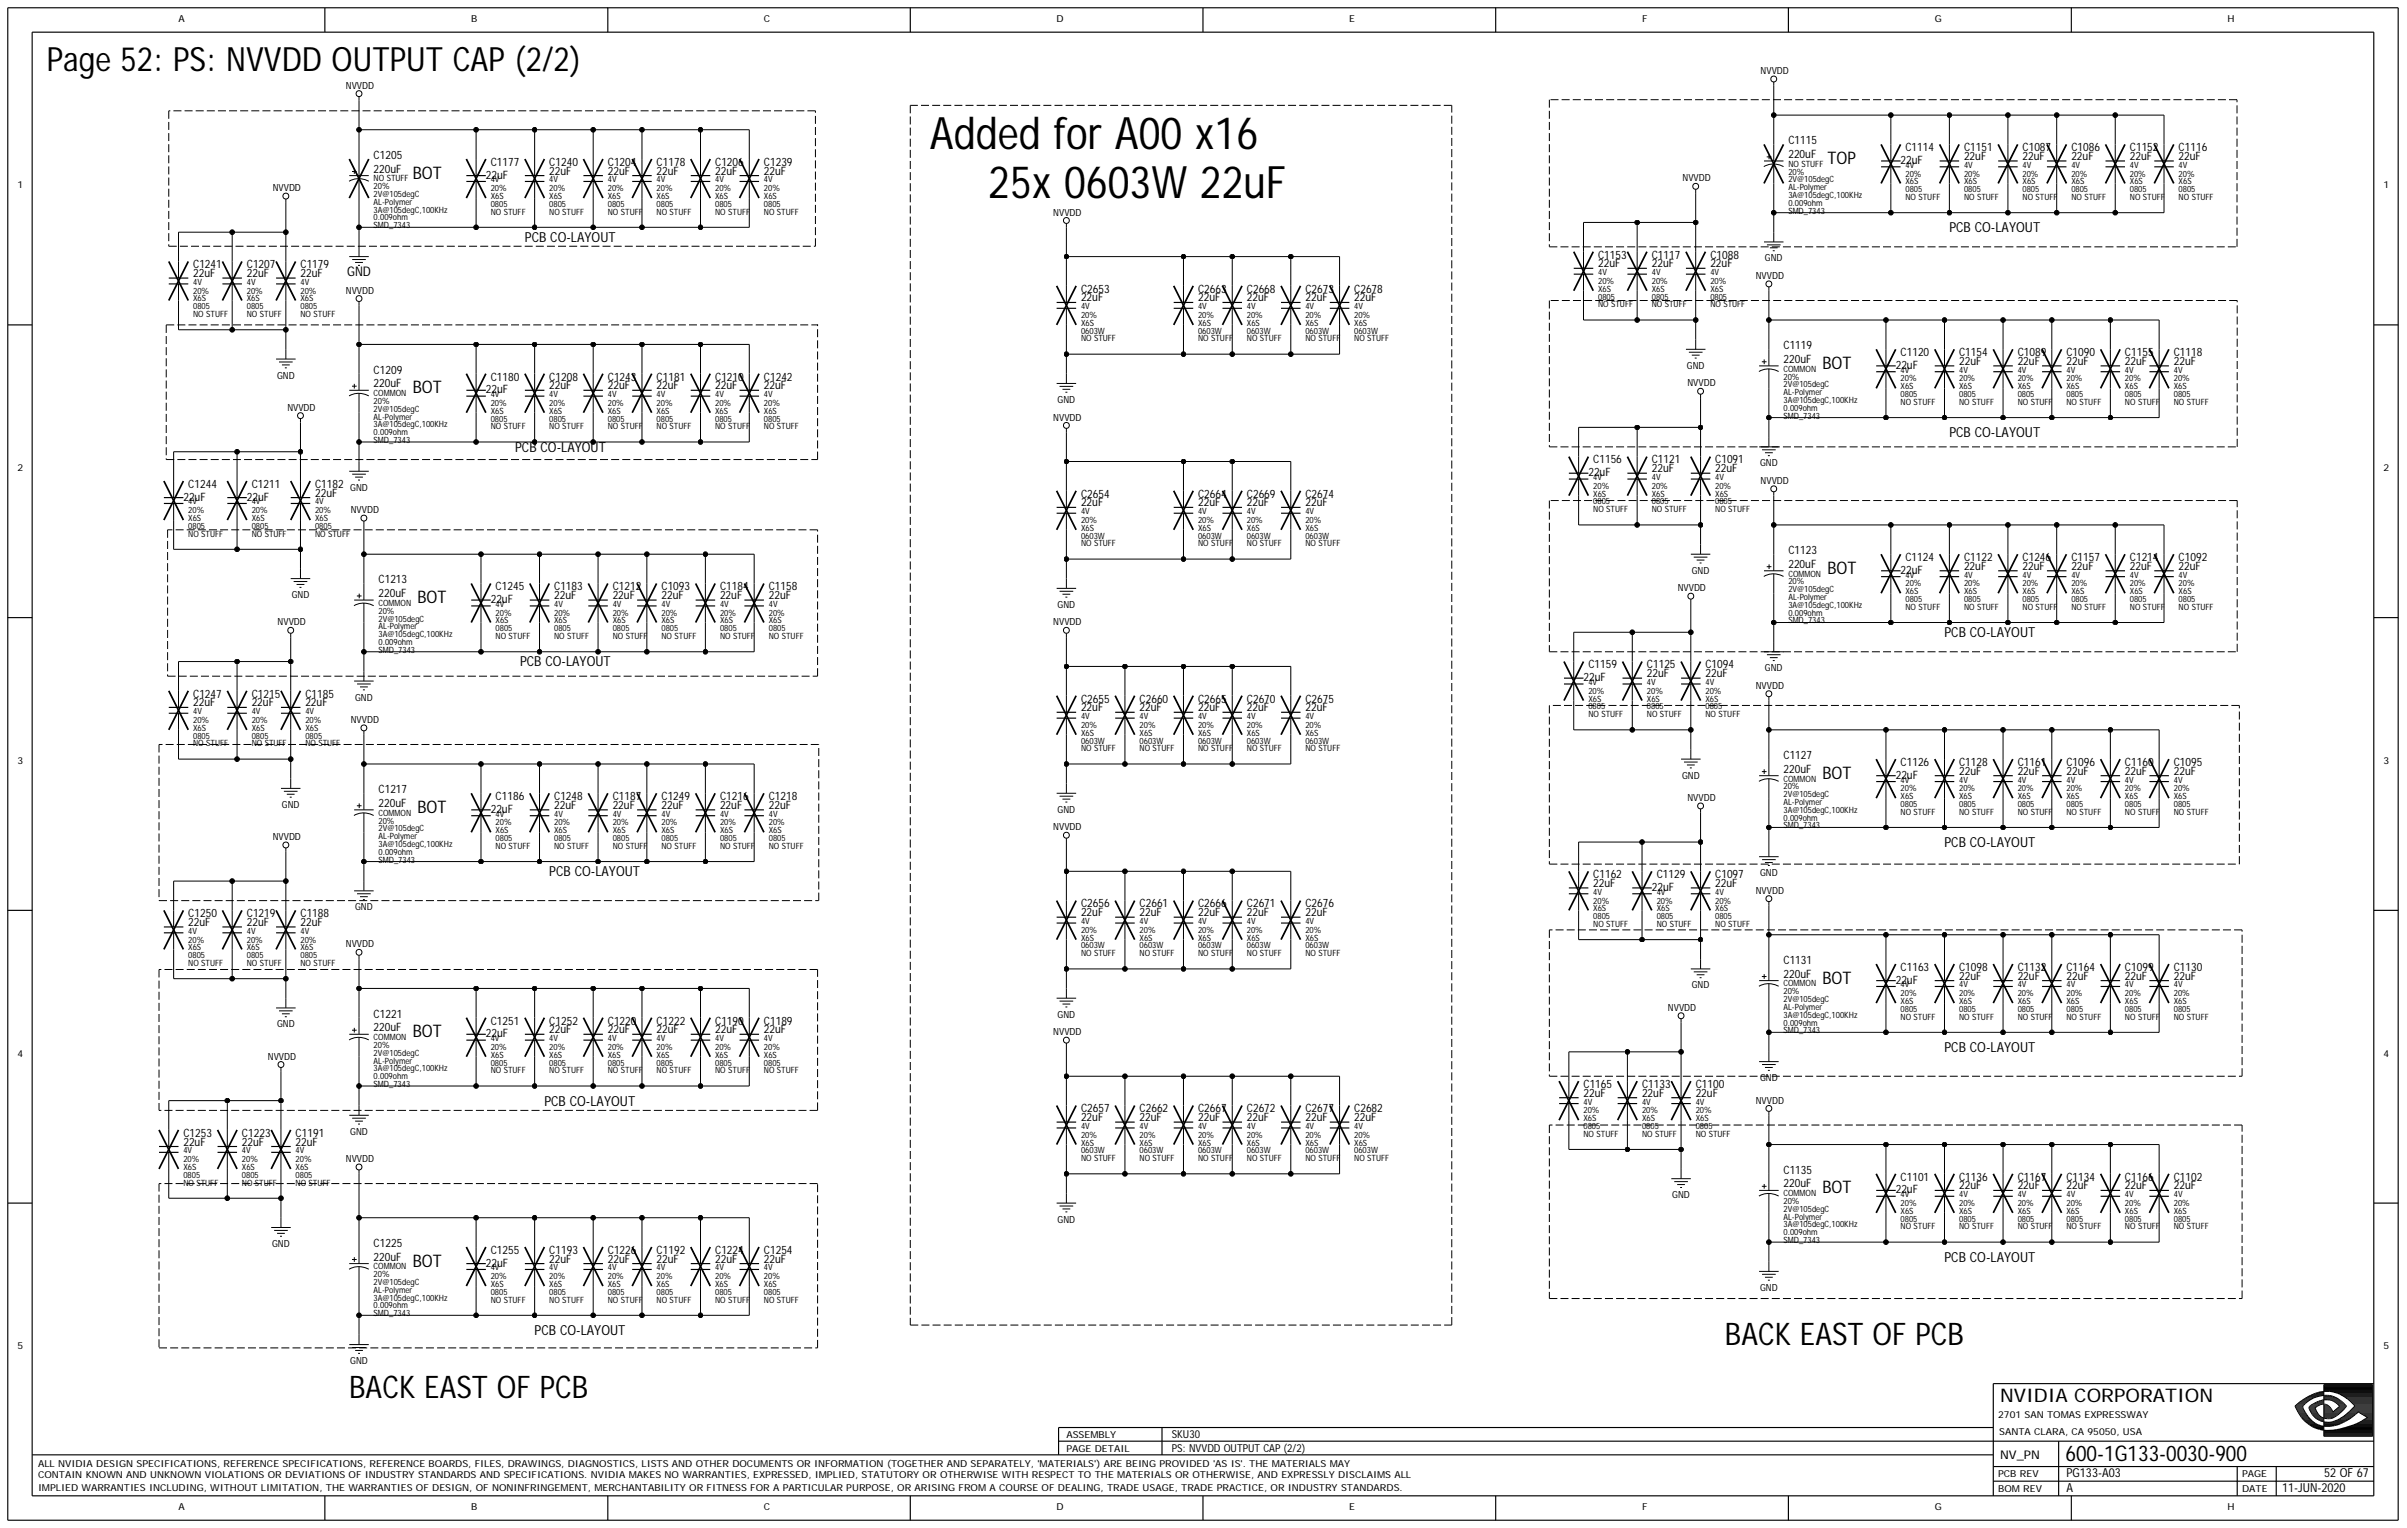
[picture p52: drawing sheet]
<svg xmlns="http://www.w3.org/2000/svg" width="422mm" height="268mm" viewBox="0 0 422 268" stroke-linecap="round" stroke-linejoin="round" font-family="sans-serif">
<defs><g id="words">
<g font-size="7.8">
<text x="163" y="26.2">Added for A00 x16</text>
<text x="173.3" y="34.7">25x 0603W 22uF</text>
</g>
<text font-size="5.9" x="8.2" y="12.5">Page 52: PS: NVVDD OUTPUT CAP (2/2)</text>
<g font-size="5.5">
<text x="302.4" y="235.7">BACK EAST OF PCB</text>
<text x="61.2" y="245.1">BACK EAST OF PCB</text>
</g>
<text font-size="3.8" x="362.1" y="256.1">600-1G133-0030-900</text>
<text font-size="3.3" x="350.7" y="245.8">NVIDIA CORPORATION</text>
<g font-size="3">
<text x="320.4" y="28.7">TOP</text>
<text x="72.4" y="31.3">BOT</text>
<text x="319.5" y="64.7">BOT</text>
<text x="72.4" y="68.9">BOT</text>
<text x="320.4" y="100.6">BOT</text>
<text x="73.2" y="105.7">BOT</text>
<text x="319.5" y="136.5">BOT</text>
<text x="73.2" y="142.5">BOT</text>
<text x="319.5" y="172.4">BOT</text>
<text x="72.4" y="181.8">BOT</text>
<text x="319.5" y="209.2">BOT</text>
<text x="72.4" y="222">BOT</text>
</g>
<g font-size="2.4">
<text x="341.8" y="40.7">PCB CO-LAYOUT</text>
<text x="92" y="42.4">PCB CO-LAYOUT</text>
<text x="341.8" y="76.6">PCB CO-LAYOUT</text>
<text x="90.3" y="79.2">PCB CO-LAYOUT</text>
<text x="340.9" y="111.7">PCB CO-LAYOUT</text>
<text x="91.2" y="116.8">PCB CO-LAYOUT</text>
<text x="340.9" y="148.5">PCB CO-LAYOUT</text>
<text x="96.3" y="153.6">PCB CO-LAYOUT</text>
<text x="340.9" y="184.4">PCB CO-LAYOUT</text>
<text x="95.4" y="193.8">PCB CO-LAYOUT</text>
<text x="340.9" y="221.2">PCB CO-LAYOUT</text>
<text x="93.7" y="234">PCB CO-LAYOUT</text>
</g>
<text font-size="2.3" x="60.9" y="48.4">GND</text>
<g font-size="2.2">
<text x="362.3" y="261.5">A</text>
<text x="362.3" y="259">PG133-A03</text>
<text x="400.1" y="261.5">11-JUN-2020</text>
<text x="407.5" y="259">52 OF 67</text>
</g>
<text font-size="2.1" x="350.7" y="255.7">NV_PN</text>
<g font-size="2">
<text x="65.5" y="27.9">C1205</text>
<text x="86" y="29.1">C1177</text>
<text x="96.3" y="29.1">C1240</text>
<text x="106.6" y="29.1">C1204</text>
<text x="115.1" y="29.1">C1178</text>
<text x="125.4" y="29.1">C1206</text>
<text x="133.9" y="29.1">C1239</text>
<text x="313.5" y="25.3">C1115</text>
<text x="313.5" y="27.7">220uF</text>
<text x="333.2" y="28.7">22uF</text>
<text x="334.1" y="26.5">C1114</text>
<text x="344.3" y="26.5">C1151</text>
<text x="344.3" y="28">22uF</text>
<text x="354.6" y="26.5">C1087</text>
<text x="354.6" y="28">22uF</text>
<text x="363.2" y="26.5">C1086</text>
<text x="363.2" y="28">22uF</text>
<text x="373.4" y="26.5">C1152</text>
<text x="373.4" y="28">22uF</text>
<text x="382" y="26.5">C1116</text>
<text x="382" y="28">22uF</text>
<text x="65.5" y="30.3">220uF</text>
<text x="85.2" y="31.3">22uF</text>
<text x="96.3" y="30.6">22uF</text>
<text x="106.6" y="30.6">22uF</text>
<text x="115.1" y="30.6">22uF</text>
<text x="125.4" y="30.6">22uF</text>
<text x="133.9" y="30.6">22uF</text>
<text x="33.9" y="47">C1241</text>
<text x="43.3" y="47">C1207</text>
<text x="52.7" y="47">C1179</text>
<text x="280.2" y="45.3">C1153</text>
<text x="280.2" y="46.9">22uF</text>
<text x="289.6" y="45.3">C1117</text>
<text x="289.6" y="46.9">22uF</text>
<text x="299.9" y="45.3">C1088</text>
<text x="299.9" y="46.9">22uF</text>
<text x="33.9" y="48.6">22uF</text>
<text x="43.3" y="48.6">22uF</text>
<text x="52.7" y="48.6">22uF</text>
<text x="189.5" y="52.9">22uF</text>
<text x="189.5" y="51.3">C2653</text>
<text x="210.1" y="52.9">22uF</text>
<text x="210.1" y="51.3">C2663</text>
<text x="218.6" y="52.9">22uF</text>
<text x="218.6" y="51.3">C2668</text>
<text x="228.9" y="51.3">C2673</text>
<text x="228.9" y="52.9">22uF</text>
<text x="237.4" y="51.3">C2678</text>
<text x="237.4" y="52.9">22uF</text>
<text x="65.5" y="65.5">C1209</text>
<text x="312.7" y="61.2">C1119</text>
<text x="312.7" y="63.6">220uF</text>
<text x="332.4" y="64.7">22uF</text>
<text x="333.2" y="62.4">C1120</text>
<text x="343.5" y="62.4">C1154</text>
<text x="343.5" y="64">22uF</text>
<text x="353.7" y="62.4">C1089</text>
<text x="353.7" y="64">22uF</text>
<text x="362.3" y="62.4">C1090</text>
<text x="362.3" y="64">22uF</text>
<text x="372.6" y="62.4">C1155</text>
<text x="372.6" y="64">22uF</text>
<text x="381.1" y="62.4">C1118</text>
<text x="381.1" y="64">22uF</text>
<text x="65.5" y="67.9">220uF</text>
<text x="85.2" y="68.9">22uF</text>
<text x="86" y="66.7">C1180</text>
<text x="96.3" y="68.2">22uF</text>
<text x="96.3" y="66.7">C1208</text>
<text x="106.6" y="68.2">22uF</text>
<text x="106.6" y="66.7">C1243</text>
<text x="115.1" y="68.2">22uF</text>
<text x="115.1" y="66.7">C1181</text>
<text x="125.4" y="68.2">22uF</text>
<text x="125.4" y="66.7">C1210</text>
<text x="133.9" y="68.2">22uF</text>
<text x="133.9" y="66.7">C1242</text>
<text x="278.5" y="83.5">22uF</text>
<text x="279.3" y="81.2">C1156</text>
<text x="289.6" y="81.2">C1121</text>
<text x="289.6" y="82.8">22uF</text>
<text x="300.7" y="81.2">C1091</text>
<text x="300.7" y="82.8">22uF</text>
<text x="32.2" y="87.7">22uF</text>
<text x="33" y="85.5">C1244</text>
<text x="43.3" y="87.7">22uF</text>
<text x="44.1" y="85.5">C1211</text>
<text x="55.2" y="87.1">22uF</text>
<text x="55.2" y="85.5">C1182</text>
<text x="189.5" y="88.8">22uF</text>
<text x="189.5" y="87.2">C2654</text>
<text x="210.1" y="88.8">22uF</text>
<text x="210.1" y="87.2">C2664</text>
<text x="218.6" y="88.8">22uF</text>
<text x="218.6" y="87.2">C2669</text>
<text x="228.9" y="87.2">C2674</text>
<text x="228.9" y="88.8">22uF</text>
<text x="313.5" y="97.2">C1123</text>
<text x="313.5" y="99.6">220uF</text>
<text x="333.2" y="100.6">22uF</text>
<text x="334.1" y="98.4">C1124</text>
<text x="344.3" y="98.4">C1122</text>
<text x="344.3" y="99.9">22uF</text>
<text x="354.6" y="98.4">C1246</text>
<text x="354.6" y="99.9">22uF</text>
<text x="363.2" y="98.4">C1157</text>
<text x="363.2" y="99.9">22uF</text>
<text x="373.4" y="98.4">C1214</text>
<text x="373.4" y="99.9">22uF</text>
<text x="382" y="98.4">C1092</text>
<text x="382" y="99.9">22uF</text>
<text x="66.4" y="104.7">220uF</text>
<text x="66.4" y="102.3">C1213</text>
<text x="86" y="105.7">22uF</text>
<text x="86.9" y="103.5">C1245</text>
<text x="97.2" y="105">22uF</text>
<text x="97.2" y="103.5">C1183</text>
<text x="107.4" y="105">22uF</text>
<text x="107.4" y="103.5">C1212</text>
<text x="116" y="105">22uF</text>
<text x="116" y="103.5">C1093</text>
<text x="126.2" y="105">22uF</text>
<text x="126.2" y="103.5">C1184</text>
<text x="134.8" y="105">22uF</text>
<text x="134.8" y="103.5">C1158</text>
<text x="277.6" y="119.4">22uF</text>
<text x="278.5" y="117.2">C1159</text>
<text x="288.7" y="117.2">C1125</text>
<text x="288.7" y="118.7">22uF</text>
<text x="299" y="117.2">C1094</text>
<text x="299" y="118.7">22uF</text>
<text x="33.9" y="123.8">22uF</text>
<text x="33.9" y="122.3">C1247</text>
<text x="44.1" y="123.8">22uF</text>
<text x="44.1" y="122.3">C1215</text>
<text x="53.5" y="123.8">22uF</text>
<text x="53.5" y="122.3">C1185</text>
<text x="189.5" y="124.7">22uF</text>
<text x="189.5" y="123.2">C2655</text>
<text x="199.8" y="124.7">22uF</text>
<text x="199.8" y="123.2">C2660</text>
<text x="210.1" y="124.7">22uF</text>
<text x="210.1" y="123.2">C2665</text>
<text x="218.6" y="124.7">22uF</text>
<text x="218.6" y="123.2">C2670</text>
<text x="228.9" y="123.2">C2675</text>
<text x="228.9" y="124.7">22uF</text>
<text x="312.7" y="133.1">C1127</text>
<text x="312.7" y="135.5">220uF</text>
<text x="332.4" y="136.5">22uF</text>
<text x="333.2" y="134.3">C1126</text>
<text x="343.5" y="134.3">C1128</text>
<text x="343.5" y="135.8">22uF</text>
<text x="353.7" y="134.3">C1161</text>
<text x="353.7" y="135.8">22uF</text>
<text x="362.3" y="134.3">C1096</text>
<text x="362.3" y="135.8">22uF</text>
<text x="372.6" y="134.3">C1160</text>
<text x="372.6" y="135.8">22uF</text>
<text x="381.1" y="134.3">C1095</text>
<text x="381.1" y="135.8">22uF</text>
<text x="66.4" y="141.5">220uF</text>
<text x="66.4" y="139.1">C1217</text>
<text x="86" y="142.5">22uF</text>
<text x="86.9" y="140.3">C1186</text>
<text x="97.2" y="141.8">22uF</text>
<text x="97.2" y="140.3">C1248</text>
<text x="107.4" y="141.8">22uF</text>
<text x="107.4" y="140.3">C1187</text>
<text x="116" y="141.8">22uF</text>
<text x="116" y="140.3">C1249</text>
<text x="126.2" y="141.8">22uF</text>
<text x="126.2" y="140.3">C1216</text>
<text x="134.8" y="141.8">22uF</text>
<text x="134.8" y="140.3">C1218</text>
<text x="279.3" y="153.9">C1162</text>
<text x="279.3" y="155.5">22uF</text>
<text x="290.5" y="153.9">C1129</text>
<text x="300.7" y="153.9">C1097</text>
<text x="300.7" y="155.5">22uF</text>
<text x="33" y="160.8">C1250</text>
<text x="43.3" y="160.8">C1219</text>
<text x="52.7" y="160.8">C1188</text>
<text x="189.5" y="160.6">22uF</text>
<text x="189.5" y="159.1">C2656</text>
<text x="199.8" y="160.6">22uF</text>
<text x="199.8" y="159.1">C2661</text>
<text x="210.1" y="160.6">22uF</text>
<text x="210.1" y="159.1">C2666</text>
<text x="218.6" y="160.6">22uF</text>
<text x="218.6" y="159.1">C2671</text>
<text x="228.9" y="159.1">C2676</text>
<text x="228.9" y="160.6">22uF</text>
<text x="289.6" y="156.2">22uF</text>
<text x="33" y="162.3">22uF</text>
<text x="43.3" y="162.3">22uF</text>
<text x="52.7" y="162.3">22uF</text>
<text x="312.7" y="169">C1131</text>
<text x="312.7" y="171.4">220uF</text>
<text x="332.4" y="172.4">22uF</text>
<text x="333.2" y="170.2">C1163</text>
<text x="343.5" y="170.2">C1098</text>
<text x="343.5" y="171.7">22uF</text>
<text x="353.7" y="170.2">C1132</text>
<text x="353.7" y="171.7">22uF</text>
<text x="362.3" y="170.2">C1164</text>
<text x="362.3" y="171.7">22uF</text>
<text x="372.6" y="170.2">C1099</text>
<text x="372.6" y="171.7">22uF</text>
<text x="381.1" y="170.2">C1130</text>
<text x="381.1" y="171.7">22uF</text>
<text x="65.5" y="178.4">C1221</text>
<text x="86" y="179.6">C1251</text>
<text x="96.3" y="179.6">C1252</text>
<text x="106.6" y="179.6">C1220</text>
<text x="115.1" y="179.6">C1222</text>
<text x="125.4" y="179.6">C1190</text>
<text x="133.9" y="179.6">C1189</text>
<text x="65.5" y="180.8">220uF</text>
<text x="85.2" y="181.8">22uF</text>
<text x="96.3" y="181.1">22uF</text>
<text x="106.6" y="181.1">22uF</text>
<text x="115.1" y="181.1">22uF</text>
<text x="125.4" y="181.1">22uF</text>
<text x="133.9" y="181.1">22uF</text>
<text x="277.6" y="190.7">C1165</text>
<text x="287.9" y="190.7">C1133</text>
<text x="297.3" y="190.7">C1100</text>
<text x="189.5" y="196.5">22uF</text>
<text x="189.5" y="195">C2657</text>
<text x="199.8" y="196.5">22uF</text>
<text x="199.8" y="195">C2662</text>
<text x="210.1" y="196.5">22uF</text>
<text x="210.1" y="195">C2667</text>
<text x="218.6" y="196.5">22uF</text>
<text x="218.6" y="195">C2672</text>
<text x="228.9" y="195">C2677</text>
<text x="228.9" y="196.5">22uF</text>
<text x="237.4" y="195">C2682</text>
<text x="237.4" y="196.5">22uF</text>
<text x="277.6" y="192.3">22uF</text>
<text x="287.9" y="192.3">22uF</text>
<text x="297.3" y="192.3">22uF</text>
<text x="32.2" y="200.8">22uF</text>
<text x="32.2" y="199.3">C1253</text>
<text x="42.4" y="200.8">22uF</text>
<text x="42.4" y="199.3">C1223</text>
<text x="51.8" y="200.8">22uF</text>
<text x="51.8" y="199.3">C1191</text>
<text x="312.7" y="205.8">C1135</text>
<text x="312.7" y="208.2">220uF</text>
<text x="332.4" y="209.2">22uF</text>
<text x="333.2" y="207">C1101</text>
<text x="343.5" y="207">C1136</text>
<text x="343.5" y="208.5">22uF</text>
<text x="353.7" y="207">C1167</text>
<text x="353.7" y="208.5">22uF</text>
<text x="362.3" y="207">C1134</text>
<text x="362.3" y="208.5">22uF</text>
<text x="372.6" y="207">C1166</text>
<text x="372.6" y="208.5">22uF</text>
<text x="381.1" y="207">C1102</text>
<text x="381.1" y="208.5">22uF</text>
<text x="65.5" y="221">220uF</text>
<text x="65.5" y="218.6">C1225</text>
<text x="86" y="219.8">C1255</text>
<text x="96.3" y="221.3">22uF</text>
<text x="96.3" y="219.8">C1193</text>
<text x="106.6" y="221.3">22uF</text>
<text x="106.6" y="219.8">C1226</text>
<text x="115.1" y="221.3">22uF</text>
<text x="115.1" y="219.8">C1192</text>
<text x="125.4" y="221.3">22uF</text>
<text x="125.4" y="219.8">C1224</text>
<text x="133.9" y="221.3">22uF</text>
<text x="133.9" y="219.8">C1254</text>
<text x="85.2" y="222">22uF</text>
</g>
<g font-size="1.9">
<text x="205.4" y="252.1">SKU30</text>
<text x="205.4" y="254.5">PS: NVVDD OUTPUT CAP (2/2)</text>
</g>
<g font-size="1.7">
<text x="31.3" y="3.9">A</text>
<text x="82.6" y="3.9">B</text>
<text x="133.9" y="3.9">C</text>
<text x="185.3" y="3.9">D</text>
<text x="236.6" y="3.9">E</text>
<text x="287.9" y="3.9">F</text>
<text x="339.2" y="3.9">G</text>
<text x="390.5" y="3.9">H</text>
<text x="60.6" y="15.6">NVVDD</text>
<text x="308.7" y="13">NVVDD</text>
<text x="3.1" y="33">1</text>
<text x="47.8" y="33.5">NVVDD</text>
<text x="295" y="31.8">NVVDD</text>
<text x="417.9" y="33">1</text>
<text x="184.7" y="37.8">NVVDD</text>
<text x="309.4" y="45.8">GND</text>
<text x="60.6" y="51.5">NVVDD</text>
<text x="307.8" y="48.9">NVVDD</text>
<text x="295.8" y="64.7">GND</text>
<text x="48.6" y="66.4">GND</text>
<text x="185.4" y="70.6">GND</text>
<text x="295.9" y="67.7">NVVDD</text>
<text x="50.4" y="72">NVVDD</text>
<text x="184.7" y="73.7">NVVDD</text>
<text x="3.1" y="82.6">2</text>
<text x="308.6" y="81.8">GND</text>
<text x="417.9" y="82.6">2</text>
<text x="61.4" y="86">GND</text>
<text x="61.5" y="90">NVVDD</text>
<text x="308.7" y="84.8">NVVDD</text>
<text x="296.6" y="100.6">GND</text>
<text x="51.1" y="104.9">GND</text>
<text x="185.4" y="106.6">GND</text>
<text x="294.1" y="103.7">NVVDD</text>
<text x="48.7" y="109.6">NVVDD</text>
<text x="184.7" y="109.6">NVVDD</text>
<text x="309.4" y="117.7">GND</text>
<text x="62.3" y="122.8">GND</text>
<text x="307.8" y="120.8">NVVDD</text>
<text x="61.5" y="126.8">NVVDD</text>
<text x="3.1" y="133.9">3</text>
<text x="294.9" y="136.5">GND</text>
<text x="417.9" y="133.9">3</text>
<text x="49.4" y="141.6">GND</text>
<text x="185.4" y="142.5">GND</text>
<text x="295.9" y="140.4">NVVDD</text>
<text x="47.8" y="147.3">NVVDD</text>
<text x="184.7" y="145.6">NVVDD</text>
<text x="308.6" y="153.6">GND</text>
<text x="62.3" y="159.6">GND</text>
<text x="307.8" y="156.7">NVVDD</text>
<text x="60.6" y="166.1">NVVDD</text>
<text x="296.6" y="173.3">GND</text>
<text x="185.4" y="178.4">GND</text>
<text x="292.4" y="177.2">NVVDD</text>
<text x="3.1" y="185.3">4</text>
<text x="47" y="185.8">NVVDD</text>
<text x="48.6" y="180.1">GND</text>
<text x="184.7" y="181.5">NVVDD</text>
<text x="417.9" y="185.3">4</text>
<text x="308.6" y="189.5">GND</text>
<text x="307.8" y="193.5">NVVDD</text>
<text x="60.6" y="203.7">NVVDD</text>
<text x="61.4" y="198.9">GND</text>
<text x="185.4" y="214.3">GND</text>
<text x="293.2" y="210.1">GND</text>
<text x="47.7" y="218.6">GND</text>
<text x="308.6" y="226.3">GND</text>
<text x="3.1" y="236.6">5</text>
<text x="61.4" y="239.1">GND</text>
<text x="417.9" y="236.6">5</text>
<text x="350.3" y="248.5">2701 SAN TOMAS EXPRESSWAY</text>
<text x="350.5" y="251.6">SANTA CLARA, CA 95050, USA</text>
<text x="6.7" y="257.1">ALL NVIDIA DESIGN SPECIFICATIONS, REFERENCE SPECIFICATIONS, REFERENCE BOARDS, FILES, DRAWINGS, DIAGNOSTICS, LISTS AND OTHER DOCUMENTS OR INFORMATION (TOGETHER AND SEPARATELY, 'MATERIALS') ARE BEING PROVIDED 'AS IS'. THE MATERIALS MAY</text>
<text x="187" y="254.5">PAGE DETAIL</text>
<text x="187" y="252.1">ASSEMBLY</text>
<text x="6.7" y="259.2">CONTAIN KNOWN AND UNKNOWN VIOLATIONS OR DEVIATIONS OF INDUSTRY STANDARDS AND SPECIFICATIONS. NVIDIA MAKES NO WARRANTIES, EXPRESSED, IMPLIED, STATUTORY OR OTHERWISE WITH RESPECT TO THE MATERIALS OR OTHERWISE, AND EXPRESSLY DISCLAIMS ALL</text>
<text x="6.7" y="261.4">IMPLIED WARRANTIES INCLUDING, WITHOUT LIMITATION, THE WARRANTIES OF DESIGN, OF NONINFRINGEMENT, MERCHANTABILITY OR FITNESS FOR A PARTICULAR PURPOSE, OR ARISING FROM A COURSE OF DEALING, TRADE USAGE, TRADE PRACTICE, OR INDUSTRY STANDARDS.</text>
<text x="350.3" y="261.5">BOM REV</text>
<text x="350.3" y="259">PCB REV</text>
<text x="393.1" y="259">PAGE</text>
<text x="393.1" y="261.5">DATE</text>
<text x="31.3" y="264.8">A</text>
<text x="82.6" y="264.8">B</text>
<text x="133.9" y="264.8">C</text>
<text x="185.3" y="264.8">D</text>
<text x="236.6" y="264.8">E</text>
<text x="287.9" y="264.8">F</text>
<text x="339.2" y="264.8">G</text>
<text x="390.5" y="264.8">H</text>
</g>
<g font-size="1.5">
<text x="313.5" y="29.2">NO STUFF</text>
<text x="334.1" y="29.4">4V</text>
<text x="344.3" y="29.4">4V</text>
<text x="354.6" y="29.4">4V</text>
<text x="363.2" y="29.4">4V</text>
<text x="373.4" y="29.4">4V</text>
<text x="382" y="29.4">4V</text>
<text x="65.5" y="31.8">NO STUFF</text>
<text x="65.5" y="34.5">2V@105degC</text>
<text x="65.5" y="33.2">20%</text>
<text x="65.5" y="35.9">AL-Polymer</text>
<text x="86" y="32">4V</text>
<text x="86" y="33.5">20%</text>
<text x="86" y="34.9">X6S</text>
<text x="96.3" y="34.9">X6S</text>
<text x="96.3" y="32">4V</text>
<text x="96.3" y="33.5">20%</text>
<text x="106.6" y="32">4V</text>
<text x="106.6" y="33.5">20%</text>
<text x="106.6" y="34.9">X6S</text>
<text x="115.1" y="34.9">X6S</text>
<text x="115.1" y="33.5">20%</text>
<text x="115.1" y="32">4V</text>
<text x="125.4" y="33.5">20%</text>
<text x="125.4" y="34.9">X6S</text>
<text x="125.4" y="32">4V</text>
<text x="133.9" y="32">4V</text>
<text x="133.9" y="33.5">20%</text>
<text x="133.9" y="34.9">X6S</text>
<text x="313.5" y="34.7">3A@105degC,100KHz</text>
<text x="313.5" y="32">2V@105degC</text>
<text x="313.5" y="33.4">AL-Polymer</text>
<text x="313.5" y="30.6">20%</text>
<text x="334.1" y="33.7">0805</text>
<text x="334.1" y="32.3">X6S</text>
<text x="334.1" y="31">20%</text>
<text x="334.1" y="35.1">NO STUFF</text>
<text x="344.3" y="32.3">X6S</text>
<text x="344.3" y="33.7">0805</text>
<text x="344.3" y="31">20%</text>
<text x="344.3" y="35.1">NO STUFF</text>
<text x="354.6" y="32.3">X6S</text>
<text x="354.6" y="31">20%</text>
<text x="354.6" y="33.7">0805</text>
<text x="354.6" y="35.1">NO STUFF</text>
<text x="363.2" y="33.7">0805</text>
<text x="363.2" y="32.3">X6S</text>
<text x="363.2" y="31">20%</text>
<text x="363.2" y="35.1">NO STUFF</text>
<text x="373.4" y="31">20%</text>
<text x="373.4" y="32.3">X6S</text>
<text x="373.4" y="33.7">0805</text>
<text x="373.4" y="35.1">NO STUFF</text>
<text x="382" y="31">20%</text>
<text x="382" y="32.3">X6S</text>
<text x="382" y="33.7">0805</text>
<text x="382" y="35.1">NO STUFF</text>
<text x="65.5" y="37.3">3A@105degC,100KHz</text>
<text x="65.5" y="38.7">0.009ohm</text>
<text x="65.5" y="40">SMD_7343</text>
<text x="86" y="37.6">NO STUFF</text>
<text x="86" y="36.3">0805</text>
<text x="96.3" y="37.6">NO STUFF</text>
<text x="96.3" y="36.3">0805</text>
<text x="106.6" y="37.6">NO STUFF</text>
<text x="106.6" y="36.3">0805</text>
<text x="115.1" y="37.6">NO STUFF</text>
<text x="115.1" y="36.3">0805</text>
<text x="125.4" y="37.6">NO STUFF</text>
<text x="125.4" y="36.3">0805</text>
<text x="133.9" y="36.3">0805</text>
<text x="133.9" y="37.6">NO STUFF</text>
<text x="313.5" y="36.1">0.009ohm</text>
<text x="313.5" y="37.5">SMD_7343</text>
<text x="33.9" y="51.5">20%</text>
<text x="33.9" y="52.9">X6S</text>
<text x="33.9" y="49.9">4V</text>
<text x="43.3" y="49.9">4V</text>
<text x="43.3" y="52.9">X6S</text>
<text x="43.3" y="51.5">20%</text>
<text x="52.7" y="51.5">20%</text>
<text x="52.7" y="52.9">X6S</text>
<text x="52.7" y="49.9">4V</text>
<text x="280.2" y="51.1">X6S</text>
<text x="280.2" y="52.5">0805</text>
<text x="280.2" y="48.2">4V</text>
<text x="280.2" y="49.8">20%</text>
<text x="280.2" y="53.9">NO STUFF</text>
<text x="289.6" y="52.5">0805</text>
<text x="289.6" y="51.1">X6S</text>
<text x="289.6" y="49.8">20%</text>
<text x="289.6" y="48.2">4V</text>
<text x="289.6" y="53.9">NO STUFF</text>
<text x="299.9" y="52.5">0805</text>
<text x="299.9" y="48.2">4V</text>
<text x="299.9" y="51.1">X6S</text>
<text x="299.9" y="49.8">20%</text>
<text x="299.9" y="53.9">NO STUFF</text>
<text x="33.9" y="55.6">NO STUFF</text>
<text x="33.9" y="54.2">0805</text>
<text x="43.3" y="55.6">NO STUFF</text>
<text x="43.3" y="54.2">0805</text>
<text x="52.7" y="55.6">NO STUFF</text>
<text x="52.7" y="54.2">0805</text>
<text x="189.5" y="59.9">NO STUFF</text>
<text x="189.5" y="54.2">4V</text>
<text x="189.5" y="55.8">20%</text>
<text x="189.5" y="57.1">X6S</text>
<text x="189.5" y="58.5">0603W</text>
<text x="210.1" y="59.9">NO STUFF</text>
<text x="210.1" y="55.8">20%</text>
<text x="210.1" y="58.5">0603W</text>
<text x="210.1" y="57.1">X6S</text>
<text x="210.1" y="54.2">4V</text>
<text x="218.6" y="59.9">NO STUFF</text>
<text x="218.6" y="54.2">4V</text>
<text x="218.6" y="58.5">0603W</text>
<text x="218.6" y="57.1">X6S</text>
<text x="218.6" y="55.8">20%</text>
<text x="228.9" y="59.9">NO STUFF</text>
<text x="228.9" y="54.2">4V</text>
<text x="228.9" y="55.8">20%</text>
<text x="228.9" y="57.1">X6S</text>
<text x="228.9" y="58.5">0603W</text>
<text x="237.4" y="59.9">NO STUFF</text>
<text x="237.4" y="55.8">20%</text>
<text x="237.4" y="57.1">X6S</text>
<text x="237.4" y="58.5">0603W</text>
<text x="237.4" y="54.2">4V</text>
<text x="312.7" y="65.2">COMMON</text>
<text x="333.2" y="65.3">4V</text>
<text x="343.5" y="65.3">4V</text>
<text x="353.7" y="65.3">4V</text>
<text x="362.3" y="65.3">4V</text>
<text x="372.6" y="65.3">4V</text>
<text x="381.1" y="65.3">4V</text>
<text x="65.5" y="70.8">20%</text>
<text x="65.5" y="69.4">COMMON</text>
<text x="86" y="69.6">4V</text>
<text x="86" y="71.2">20%</text>
<text x="96.3" y="69.6">4V</text>
<text x="96.3" y="71.2">20%</text>
<text x="106.6" y="69.6">4V</text>
<text x="106.6" y="71.2">20%</text>
<text x="115.1" y="71.2">20%</text>
<text x="115.1" y="69.6">4V</text>
<text x="125.4" y="69.6">4V</text>
<text x="125.4" y="71.2">20%</text>
<text x="133.9" y="69.6">4V</text>
<text x="133.9" y="71.2">20%</text>
<text x="312.7" y="66.5">20%</text>
<text x="312.7" y="69.3">AL-Polymer</text>
<text x="312.7" y="70.6">3A@105degC,100KHz</text>
<text x="312.7" y="67.9">2V@105degC</text>
<text x="333.2" y="69.6">0805</text>
<text x="333.2" y="68.2">X6S</text>
<text x="333.2" y="66.9">20%</text>
<text x="333.2" y="71">NO STUFF</text>
<text x="343.5" y="69.6">0805</text>
<text x="343.5" y="68.2">X6S</text>
<text x="343.5" y="66.9">20%</text>
<text x="343.5" y="71">NO STUFF</text>
<text x="353.7" y="69.6">0805</text>
<text x="353.7" y="68.2">X6S</text>
<text x="353.7" y="66.9">20%</text>
<text x="353.7" y="71">NO STUFF</text>
<text x="362.3" y="69.6">0805</text>
<text x="362.3" y="68.2">X6S</text>
<text x="362.3" y="66.9">20%</text>
<text x="362.3" y="71">NO STUFF</text>
<text x="372.6" y="66.9">20%</text>
<text x="372.6" y="69.6">0805</text>
<text x="372.6" y="68.2">X6S</text>
<text x="372.6" y="71">NO STUFF</text>
<text x="381.1" y="66.9">20%</text>
<text x="381.1" y="68.2">X6S</text>
<text x="381.1" y="69.6">0805</text>
<text x="381.1" y="71">NO STUFF</text>
<text x="65.5" y="73.6">AL-Polymer</text>
<text x="65.5" y="77.7">SMD_7343</text>
<text x="65.5" y="74.9">3A@105degC,100KHz</text>
<text x="65.5" y="76.3">0.009ohm</text>
<text x="65.5" y="72.2">2V@105degC</text>
<text x="86" y="75.3">NO STUFF</text>
<text x="86" y="72.5">X6S</text>
<text x="86" y="73.9">0805</text>
<text x="96.3" y="75.3">NO STUFF</text>
<text x="96.3" y="73.9">0805</text>
<text x="96.3" y="72.5">X6S</text>
<text x="106.6" y="75.3">NO STUFF</text>
<text x="106.6" y="73.9">0805</text>
<text x="106.6" y="72.5">X6S</text>
<text x="115.1" y="75.3">NO STUFF</text>
<text x="115.1" y="73.9">0805</text>
<text x="115.1" y="72.5">X6S</text>
<text x="125.4" y="75.3">NO STUFF</text>
<text x="125.4" y="72.5">X6S</text>
<text x="125.4" y="73.9">0805</text>
<text x="133.9" y="75.3">NO STUFF</text>
<text x="133.9" y="73.9">0805</text>
<text x="133.9" y="72.5">X6S</text>
<text x="312.7" y="73.4">SMD_7343</text>
<text x="312.7" y="72">0.009ohm</text>
<text x="33" y="88.4">4V</text>
<text x="33" y="90">20%</text>
<text x="44.1" y="90">20%</text>
<text x="44.1" y="88.4">4V</text>
<text x="55.2" y="90">20%</text>
<text x="55.2" y="88.4">4V</text>
<text x="279.3" y="85.7">20%</text>
<text x="279.3" y="88.4">0805</text>
<text x="279.3" y="87.1">X6S</text>
<text x="279.3" y="84.2">4V</text>
<text x="279.3" y="89.8">NO STUFF</text>
<text x="289.6" y="88.4">0805</text>
<text x="289.6" y="85.7">20%</text>
<text x="289.6" y="84.2">4V</text>
<text x="289.6" y="87.1">X6S</text>
<text x="289.6" y="89.8">NO STUFF</text>
<text x="300.7" y="87.1">X6S</text>
<text x="300.7" y="84.2">4V</text>
<text x="300.7" y="85.7">20%</text>
<text x="300.7" y="88.4">0805</text>
<text x="300.7" y="89.8">NO STUFF</text>
<text x="33" y="94.1">NO STUFF</text>
<text x="33" y="92.7">0805</text>
<text x="33" y="91.3">X6S</text>
<text x="44.1" y="94.1">NO STUFF</text>
<text x="44.1" y="91.3">X6S</text>
<text x="44.1" y="92.7">0805</text>
<text x="55.2" y="94.1">NO STUFF</text>
<text x="55.2" y="92.7">0805</text>
<text x="55.2" y="91.3">X6S</text>
<text x="189.5" y="95.8">NO STUFF</text>
<text x="189.5" y="94.4">0603W</text>
<text x="189.5" y="93.1">X6S</text>
<text x="189.5" y="91.7">20%</text>
<text x="189.5" y="90.1">4V</text>
<text x="210.1" y="95.8">NO STUFF</text>
<text x="210.1" y="91.7">20%</text>
<text x="210.1" y="90.1">4V</text>
<text x="210.1" y="94.4">0603W</text>
<text x="210.1" y="93.1">X6S</text>
<text x="218.6" y="95.8">NO STUFF</text>
<text x="218.6" y="93.1">X6S</text>
<text x="218.6" y="94.4">0603W</text>
<text x="218.6" y="91.7">20%</text>
<text x="218.6" y="90.1">4V</text>
<text x="228.9" y="95.8">NO STUFF</text>
<text x="228.9" y="94.4">0603W</text>
<text x="228.9" y="93.1">X6S</text>
<text x="228.9" y="91.7">20%</text>
<text x="228.9" y="90.1">4V</text>
<text x="313.5" y="101.1">COMMON</text>
<text x="334.1" y="101.3">4V</text>
<text x="344.3" y="101.3">4V</text>
<text x="354.6" y="101.3">4V</text>
<text x="363.2" y="101.3">4V</text>
<text x="373.4" y="101.3">4V</text>
<text x="382" y="101.3">4V</text>
<text x="66.4" y="106.2">COMMON</text>
<text x="66.4" y="107.6">20%</text>
<text x="86.9" y="106.4">4V</text>
<text x="86.9" y="107.9">20%</text>
<text x="97.2" y="106.4">4V</text>
<text x="97.2" y="107.9">20%</text>
<text x="107.4" y="107.9">20%</text>
<text x="107.4" y="106.4">4V</text>
<text x="116" y="106.4">4V</text>
<text x="116" y="107.9">20%</text>
<text x="126.2" y="107.9">20%</text>
<text x="126.2" y="106.4">4V</text>
<text x="134.8" y="107.9">20%</text>
<text x="134.8" y="106.4">4V</text>
<text x="313.5" y="106.6">3A@105degC,100KHz</text>
<text x="313.5" y="107.9">0.009ohm</text>
<text x="313.5" y="103.8">2V@105degC</text>
<text x="313.5" y="105.2">AL-Polymer</text>
<text x="313.5" y="102.5">20%</text>
<text x="334.1" y="102.8">20%</text>
<text x="334.1" y="104.2">X6S</text>
<text x="334.1" y="105.5">0805</text>
<text x="334.1" y="106.9">NO STUFF</text>
<text x="344.3" y="105.5">0805</text>
<text x="344.3" y="104.2">X6S</text>
<text x="344.3" y="102.8">20%</text>
<text x="344.3" y="106.9">NO STUFF</text>
<text x="354.6" y="102.8">20%</text>
<text x="354.6" y="105.5">0805</text>
<text x="354.6" y="104.2">X6S</text>
<text x="354.6" y="106.9">NO STUFF</text>
<text x="363.2" y="105.5">0805</text>
<text x="363.2" y="104.2">X6S</text>
<text x="363.2" y="102.8">20%</text>
<text x="363.2" y="106.9">NO STUFF</text>
<text x="373.4" y="102.8">20%</text>
<text x="373.4" y="105.5">0805</text>
<text x="373.4" y="104.2">X6S</text>
<text x="373.4" y="106.9">NO STUFF</text>
<text x="382" y="102.8">20%</text>
<text x="382" y="104.2">X6S</text>
<text x="382" y="105.5">0805</text>
<text x="382" y="106.9">NO STUFF</text>
<text x="66.4" y="111.7">3A@105degC,100KHz</text>
<text x="66.4" y="113.1">0.009ohm</text>
<text x="66.4" y="109">2V@105degC</text>
<text x="66.4" y="110.3">AL-Polymer</text>
<text x="86.9" y="112">NO STUFF</text>
<text x="86.9" y="110.7">0805</text>
<text x="86.9" y="109.3">X6S</text>
<text x="97.2" y="112">NO STUFF</text>
<text x="97.2" y="109.3">X6S</text>
<text x="97.2" y="110.7">0805</text>
<text x="107.4" y="112">NO STUFF</text>
<text x="107.4" y="110.7">0805</text>
<text x="107.4" y="109.3">X6S</text>
<text x="116" y="112">NO STUFF</text>
<text x="116" y="109.3">X6S</text>
<text x="116" y="110.7">0805</text>
<text x="126.2" y="112">NO STUFF</text>
<text x="126.2" y="110.7">0805</text>
<text x="126.2" y="109.3">X6S</text>
<text x="134.8" y="112">NO STUFF</text>
<text x="134.8" y="109.3">X6S</text>
<text x="134.8" y="110.7">0805</text>
<text x="313.5" y="109.3">SMD_7343</text>
<text x="66.4" y="114.4">SMD_7343</text>
<text x="33.9" y="125.2">4V</text>
<text x="44.1" y="125.2">4V</text>
<text x="53.5" y="125.2">4V</text>
<text x="278.5" y="123">X6S</text>
<text x="278.5" y="120.1">4V</text>
<text x="278.5" y="121.6">20%</text>
<text x="278.5" y="124.4">0805</text>
<text x="278.5" y="125.7">NO STUFF</text>
<text x="288.7" y="124.4">0805</text>
<text x="288.7" y="120.1">4V</text>
<text x="288.7" y="123">X6S</text>
<text x="288.7" y="121.6">20%</text>
<text x="288.7" y="125.7">NO STUFF</text>
<text x="299" y="120.1">4V</text>
<text x="299" y="124.4">0805</text>
<text x="299" y="121.6">20%</text>
<text x="299" y="123">X6S</text>
<text x="299" y="125.7">NO STUFF</text>
<text x="33.9" y="130.9">NO STUFF</text>
<text x="33.9" y="128.1">X6S</text>
<text x="33.9" y="129.5">0805</text>
<text x="33.9" y="126.8">20%</text>
<text x="44.1" y="130.9">NO STUFF</text>
<text x="44.1" y="126.8">20%</text>
<text x="44.1" y="129.5">0805</text>
<text x="44.1" y="128.1">X6S</text>
<text x="53.5" y="130.9">NO STUFF</text>
<text x="53.5" y="126.8">20%</text>
<text x="53.5" y="128.1">X6S</text>
<text x="53.5" y="129.5">0805</text>
<text x="189.5" y="131.7">NO STUFF</text>
<text x="189.5" y="130.3">0603W</text>
<text x="189.5" y="129">X6S</text>
<text x="189.5" y="127.6">20%</text>
<text x="189.5" y="126.1">4V</text>
<text x="199.8" y="131.7">NO STUFF</text>
<text x="199.8" y="130.3">0603W</text>
<text x="199.8" y="129">X6S</text>
<text x="199.8" y="127.6">20%</text>
<text x="199.8" y="126.1">4V</text>
<text x="210.1" y="131.7">NO STUFF</text>
<text x="210.1" y="130.3">0603W</text>
<text x="210.1" y="129">X6S</text>
<text x="210.1" y="127.6">20%</text>
<text x="210.1" y="126.1">4V</text>
<text x="218.6" y="131.7">NO STUFF</text>
<text x="218.6" y="130.3">0603W</text>
<text x="218.6" y="129">X6S</text>
<text x="218.6" y="127.6">20%</text>
<text x="218.6" y="126.1">4V</text>
<text x="228.9" y="131.7">NO STUFF</text>
<text x="228.9" y="130.3">0603W</text>
<text x="228.9" y="129">X6S</text>
<text x="228.9" y="127.6">20%</text>
<text x="228.9" y="126.1">4V</text>
<text x="312.7" y="137">COMMON</text>
<text x="333.2" y="137.2">4V</text>
<text x="343.5" y="137.2">4V</text>
<text x="353.7" y="137.2">4V</text>
<text x="362.3" y="137.2">4V</text>
<text x="372.6" y="137.2">4V</text>
<text x="381.1" y="137.2">4V</text>
<text x="66.4" y="143">COMMON</text>
<text x="86.9" y="143.2">4V</text>
<text x="97.2" y="143.2">4V</text>
<text x="107.4" y="143.2">4V</text>
<text x="116" y="143.2">4V</text>
<text x="126.2" y="143.2">4V</text>
<text x="134.8" y="143.2">4V</text>
<text x="312.7" y="138.4">20%</text>
<text x="312.7" y="141.1">AL-Polymer</text>
<text x="312.7" y="142.5">3A@105degC,100KHz</text>
<text x="312.7" y="143.9">0.009ohm</text>
<text x="312.7" y="139.8">2V@105degC</text>
<text x="333.2" y="141.5">0805</text>
<text x="333.2" y="140.1">X6S</text>
<text x="333.2" y="138.7">20%</text>
<text x="333.2" y="142.8">NO STUFF</text>
<text x="343.5" y="141.5">0805</text>
<text x="343.5" y="140.1">X6S</text>
<text x="343.5" y="138.7">20%</text>
<text x="343.5" y="142.8">NO STUFF</text>
<text x="353.7" y="141.5">0805</text>
<text x="353.7" y="138.7">20%</text>
<text x="353.7" y="140.1">X6S</text>
<text x="353.7" y="142.8">NO STUFF</text>
<text x="362.3" y="141.5">0805</text>
<text x="362.3" y="138.7">20%</text>
<text x="362.3" y="140.1">X6S</text>
<text x="362.3" y="142.8">NO STUFF</text>
<text x="372.6" y="141.5">0805</text>
<text x="372.6" y="140.1">X6S</text>
<text x="372.6" y="138.7">20%</text>
<text x="372.6" y="142.8">NO STUFF</text>
<text x="381.1" y="140.1">X6S</text>
<text x="381.1" y="141.5">0805</text>
<text x="381.1" y="138.7">20%</text>
<text x="381.1" y="142.8">NO STUFF</text>
<text x="66.4" y="148.5">3A@105degC,100KHz</text>
<text x="66.4" y="149.8">0.009ohm</text>
<text x="66.4" y="145.7">2V@105degC</text>
<text x="66.4" y="147.1">AL-Polymer</text>
<text x="66.4" y="144.4">20%</text>
<text x="86.9" y="148.8">NO STUFF</text>
<text x="86.9" y="144.7">20%</text>
<text x="86.9" y="146.1">X6S</text>
<text x="86.9" y="147.4">0805</text>
<text x="97.2" y="148.8">NO STUFF</text>
<text x="97.2" y="144.7">20%</text>
<text x="97.2" y="146.1">X6S</text>
<text x="97.2" y="147.4">0805</text>
<text x="107.4" y="148.8">NO STUFF</text>
<text x="107.4" y="146.1">X6S</text>
<text x="107.4" y="147.4">0805</text>
<text x="107.4" y="144.7">20%</text>
<text x="116" y="148.8">NO STUFF</text>
<text x="116" y="147.4">0805</text>
<text x="116" y="146.1">X6S</text>
<text x="116" y="144.7">20%</text>
<text x="126.2" y="148.8">NO STUFF</text>
<text x="126.2" y="147.4">0805</text>
<text x="126.2" y="144.7">20%</text>
<text x="126.2" y="146.1">X6S</text>
<text x="134.8" y="148.8">NO STUFF</text>
<text x="134.8" y="147.4">0805</text>
<text x="134.8" y="144.7">20%</text>
<text x="134.8" y="146.1">X6S</text>
<text x="312.7" y="145.2">SMD_7343</text>
<text x="66.4" y="151.2">SMD_7343</text>
<text x="189.5" y="162">4V</text>
<text x="199.8" y="162">4V</text>
<text x="210.1" y="162">4V</text>
<text x="218.6" y="162">4V</text>
<text x="228.9" y="162">4V</text>
<text x="279.3" y="156.9">4V</text>
<text x="279.3" y="159.8">X6S</text>
<text x="279.3" y="158.4">20%</text>
<text x="279.3" y="161.1">0805</text>
<text x="290.5" y="159.8">X6S</text>
<text x="290.5" y="161.1">0805</text>
<text x="290.5" y="156.9">4V</text>
<text x="290.5" y="158.4">20%</text>
<text x="300.7" y="161.1">0805</text>
<text x="300.7" y="156.9">4V</text>
<text x="300.7" y="159.8">X6S</text>
<text x="300.7" y="158.4">20%</text>
<text x="33" y="168">0805</text>
<text x="33" y="163.7">4V</text>
<text x="33" y="166.6">X6S</text>
<text x="33" y="165.2">20%</text>
<text x="43.3" y="166.6">X6S</text>
<text x="43.3" y="168">0805</text>
<text x="43.3" y="163.7">4V</text>
<text x="43.3" y="165.2">20%</text>
<text x="52.7" y="163.7">4V</text>
<text x="52.7" y="165.2">20%</text>
<text x="52.7" y="166.6">X6S</text>
<text x="52.7" y="168">0805</text>
<text x="189.5" y="167.6">NO STUFF</text>
<text x="189.5" y="166.3">0603W</text>
<text x="189.5" y="164.9">X6S</text>
<text x="189.5" y="163.5">20%</text>
<text x="199.8" y="167.6">NO STUFF</text>
<text x="199.8" y="164.9">X6S</text>
<text x="199.8" y="163.5">20%</text>
<text x="199.8" y="166.3">0603W</text>
<text x="210.1" y="167.6">NO STUFF</text>
<text x="210.1" y="164.9">X6S</text>
<text x="210.1" y="163.5">20%</text>
<text x="210.1" y="166.3">0603W</text>
<text x="218.6" y="167.6">NO STUFF</text>
<text x="218.6" y="166.3">0603W</text>
<text x="218.6" y="163.5">20%</text>
<text x="218.6" y="164.9">X6S</text>
<text x="228.9" y="167.6">NO STUFF</text>
<text x="228.9" y="166.3">0603W</text>
<text x="228.9" y="164.9">X6S</text>
<text x="228.9" y="163.5">20%</text>
<text x="279.3" y="162.5">NO STUFF</text>
<text x="290.5" y="162.5">NO STUFF</text>
<text x="300.7" y="162.5">NO STUFF</text>
<text x="33" y="169.3">NO STUFF</text>
<text x="43.3" y="169.3">NO STUFF</text>
<text x="52.7" y="169.3">NO STUFF</text>
<text x="312.7" y="172.9">COMMON</text>
<text x="333.2" y="173.1">4V</text>
<text x="343.5" y="173.1">4V</text>
<text x="353.7" y="173.1">4V</text>
<text x="362.3" y="173.1">4V</text>
<text x="372.6" y="173.1">4V</text>
<text x="381.1" y="173.1">4V</text>
<text x="312.7" y="178.4">3A@105degC,100KHz</text>
<text x="312.7" y="179.8">0.009ohm</text>
<text x="312.7" y="175.7">2V@105degC</text>
<text x="312.7" y="177">AL-Polymer</text>
<text x="312.7" y="174.3">20%</text>
<text x="333.2" y="177.4">0805</text>
<text x="333.2" y="176">X6S</text>
<text x="333.2" y="174.6">20%</text>
<text x="333.2" y="178.8">NO STUFF</text>
<text x="343.5" y="177.4">0805</text>
<text x="343.5" y="174.6">20%</text>
<text x="343.5" y="176">X6S</text>
<text x="343.5" y="178.8">NO STUFF</text>
<text x="353.7" y="177.4">0805</text>
<text x="353.7" y="174.6">20%</text>
<text x="353.7" y="176">X6S</text>
<text x="353.7" y="178.8">NO STUFF</text>
<text x="362.3" y="177.4">0805</text>
<text x="362.3" y="176">X6S</text>
<text x="362.3" y="174.6">20%</text>
<text x="362.3" y="178.8">NO STUFF</text>
<text x="372.6" y="177.4">0805</text>
<text x="372.6" y="174.6">20%</text>
<text x="372.6" y="176">X6S</text>
<text x="372.6" y="178.8">NO STUFF</text>
<text x="381.1" y="177.4">0805</text>
<text x="381.1" y="176">X6S</text>
<text x="381.1" y="174.6">20%</text>
<text x="381.1" y="178.8">NO STUFF</text>
<text x="65.5" y="185.1">2V@105degC</text>
<text x="65.5" y="182.3">COMMON</text>
<text x="65.5" y="183.7">20%</text>
<text x="86" y="184.1">20%</text>
<text x="86" y="185.4">X6S</text>
<text x="86" y="182.5">4V</text>
<text x="96.3" y="182.5">4V</text>
<text x="96.3" y="184.1">20%</text>
<text x="96.3" y="185.4">X6S</text>
<text x="106.6" y="185.4">X6S</text>
<text x="106.6" y="182.5">4V</text>
<text x="106.6" y="184.1">20%</text>
<text x="115.1" y="185.4">X6S</text>
<text x="115.1" y="184.1">20%</text>
<text x="115.1" y="182.5">4V</text>
<text x="125.4" y="185.4">X6S</text>
<text x="125.4" y="182.5">4V</text>
<text x="125.4" y="184.1">20%</text>
<text x="133.9" y="184.1">20%</text>
<text x="133.9" y="185.4">X6S</text>
<text x="133.9" y="182.5">4V</text>
<text x="312.7" y="181.1">SMD_7343</text>
<text x="65.5" y="187.8">3A@105degC,100KHz</text>
<text x="65.5" y="189.2">0.009ohm</text>
<text x="65.5" y="186.5">AL-Polymer</text>
<text x="65.5" y="190.6">SMD_7343</text>
<text x="86" y="188.2">NO STUFF</text>
<text x="86" y="186.8">0805</text>
<text x="96.3" y="188.2">NO STUFF</text>
<text x="96.3" y="186.8">0805</text>
<text x="106.6" y="188.2">NO STUFF</text>
<text x="106.6" y="186.8">0805</text>
<text x="115.1" y="188.2">NO STUFF</text>
<text x="115.1" y="186.8">0805</text>
<text x="125.4" y="188.2">NO STUFF</text>
<text x="125.4" y="186.8">0805</text>
<text x="133.9" y="188.2">NO STUFF</text>
<text x="133.9" y="186.8">0805</text>
<text x="189.5" y="197.9">4V</text>
<text x="199.8" y="197.9">4V</text>
<text x="210.1" y="197.9">4V</text>
<text x="218.6" y="197.9">4V</text>
<text x="228.9" y="197.9">4V</text>
<text x="237.4" y="197.9">4V</text>
<text x="277.6" y="193.6">4V</text>
<text x="277.6" y="195.2">20%</text>
<text x="277.6" y="197.9">0805</text>
<text x="277.6" y="196.5">X6S</text>
<text x="287.9" y="195.2">20%</text>
<text x="287.9" y="197.9">0805</text>
<text x="287.9" y="193.6">4V</text>
<text x="287.9" y="196.5">X6S</text>
<text x="297.3" y="196.5">X6S</text>
<text x="297.3" y="193.6">4V</text>
<text x="297.3" y="195.2">20%</text>
<text x="297.3" y="197.9">0805</text>
<text x="32.2" y="202.2">4V</text>
<text x="32.2" y="203.7">20%</text>
<text x="42.4" y="203.7">20%</text>
<text x="42.4" y="202.2">4V</text>
<text x="51.8" y="202.2">4V</text>
<text x="51.8" y="203.7">20%</text>
<text x="189.5" y="203.6">NO STUFF</text>
<text x="189.5" y="199.5">20%</text>
<text x="189.5" y="200.8">X6S</text>
<text x="189.5" y="202.2">0603W</text>
<text x="199.8" y="203.6">NO STUFF</text>
<text x="199.8" y="200.8">X6S</text>
<text x="199.8" y="199.5">20%</text>
<text x="199.8" y="202.2">0603W</text>
<text x="210.1" y="203.6">NO STUFF</text>
<text x="210.1" y="199.5">20%</text>
<text x="210.1" y="202.2">0603W</text>
<text x="210.1" y="200.8">X6S</text>
<text x="218.6" y="203.6">NO STUFF</text>
<text x="218.6" y="202.2">0603W</text>
<text x="218.6" y="199.5">20%</text>
<text x="218.6" y="200.8">X6S</text>
<text x="228.9" y="203.6">NO STUFF</text>
<text x="228.9" y="202.2">0603W</text>
<text x="228.9" y="199.5">20%</text>
<text x="228.9" y="200.8">X6S</text>
<text x="237.4" y="203.6">NO STUFF</text>
<text x="237.4" y="199.5">20%</text>
<text x="237.4" y="200.8">X6S</text>
<text x="237.4" y="202.2">0603W</text>
<text x="277.6" y="199.3">NO STUFF</text>
<text x="287.9" y="199.3">NO STUFF</text>
<text x="297.3" y="199.3">NO STUFF</text>
<text x="32.2" y="207.8">NO STUFF</text>
<text x="32.2" y="205.1">X6S</text>
<text x="32.2" y="206.5">0805</text>
<text x="42.4" y="207.8">NO STUFF</text>
<text x="42.4" y="205.1">X6S</text>
<text x="42.4" y="206.5">0805</text>
<text x="51.8" y="207.8">NO STUFF</text>
<text x="51.8" y="206.5">0805</text>
<text x="51.8" y="205.1">X6S</text>
<text x="312.7" y="209.7">COMMON</text>
<text x="333.2" y="209.9">4V</text>
<text x="343.5" y="209.9">4V</text>
<text x="353.7" y="209.9">4V</text>
<text x="362.3" y="209.9">4V</text>
<text x="372.6" y="209.9">4V</text>
<text x="381.1" y="209.9">4V</text>
<text x="312.7" y="215.2">3A@105degC,100KHz</text>
<text x="312.7" y="212.5">2V@105degC</text>
<text x="312.7" y="213.8">AL-Polymer</text>
<text x="312.7" y="211.1">20%</text>
<text x="333.2" y="211.4">20%</text>
<text x="333.2" y="212.8">X6S</text>
<text x="333.2" y="214.2">0805</text>
<text x="333.2" y="215.5">NO STUFF</text>
<text x="343.5" y="214.2">0805</text>
<text x="343.5" y="211.4">20%</text>
<text x="343.5" y="212.8">X6S</text>
<text x="343.5" y="215.5">NO STUFF</text>
<text x="353.7" y="211.4">20%</text>
<text x="353.7" y="212.8">X6S</text>
<text x="353.7" y="214.2">0805</text>
<text x="353.7" y="215.5">NO STUFF</text>
<text x="362.3" y="214.2">0805</text>
<text x="362.3" y="212.8">X6S</text>
<text x="362.3" y="211.4">20%</text>
<text x="362.3" y="215.5">NO STUFF</text>
<text x="372.6" y="211.4">20%</text>
<text x="372.6" y="212.8">X6S</text>
<text x="372.6" y="214.2">0805</text>
<text x="372.6" y="215.5">NO STUFF</text>
<text x="381.1" y="211.4">20%</text>
<text x="381.1" y="212.8">X6S</text>
<text x="381.1" y="214.2">0805</text>
<text x="381.1" y="215.5">NO STUFF</text>
<text x="312.7" y="216.6">0.009ohm</text>
<text x="312.7" y="217.9">SMD_7343</text>
<text x="65.5" y="225.3">2V@105degC</text>
<text x="65.5" y="222.5">COMMON</text>
<text x="65.5" y="223.9">20%</text>
<text x="65.5" y="226.7">AL-Polymer</text>
<text x="86" y="227">0805</text>
<text x="86" y="224.3">20%</text>
<text x="86" y="225.6">X6S</text>
<text x="86" y="222.7">4V</text>
<text x="96.3" y="222.7">4V</text>
<text x="96.3" y="227">0805</text>
<text x="96.3" y="225.6">X6S</text>
<text x="96.3" y="224.3">20%</text>
<text x="106.6" y="225.6">X6S</text>
<text x="106.6" y="222.7">4V</text>
<text x="106.6" y="227">0805</text>
<text x="106.6" y="224.3">20%</text>
<text x="115.1" y="224.3">20%</text>
<text x="115.1" y="222.7">4V</text>
<text x="115.1" y="227">0805</text>
<text x="115.1" y="225.6">X6S</text>
<text x="125.4" y="225.6">X6S</text>
<text x="125.4" y="224.3">20%</text>
<text x="125.4" y="227">0805</text>
<text x="125.4" y="222.7">4V</text>
<text x="133.9" y="227">0805</text>
<text x="133.9" y="225.6">X6S</text>
<text x="133.9" y="222.7">4V</text>
<text x="133.9" y="224.3">20%</text>
<text x="65.5" y="228">3A@105degC,100KHz</text>
<text x="65.5" y="229.4">0.009ohm</text>
<text x="65.5" y="230.8">SMD_7343</text>
<text x="86" y="228.4">NO STUFF</text>
<text x="96.3" y="228.4">NO STUFF</text>
<text x="106.6" y="228.4">NO STUFF</text>
<text x="115.1" y="228.4">NO STUFF</text>
<text x="125.4" y="228.4">NO STUFF</text>
<text x="133.9" y="228.4">NO STUFF</text>
</g>
</g></defs>
<g fill="none" stroke="#000" stroke-width=".18" stroke-dasharray="1.4 .5" stroke-linecap="butt">
<path d="M29.6 19.4v23.8M143 19.4h-113.4M159.6 18.5v213.8M254.5 18.5h-94.9M271.6 17.5v25.8M392.2 17.5h-120.6M29.1 57h114.3M29.1 57v23.6M29.6 43.2h113.4M143 43.2v-23.8M271.6 43.3h120.6M271.6 52.7v25.6"/>
<path d="M392.2 43.3v-25.8M392.2 52.7h-120.6M271.6 78.3h120.6M392.2 78.3v-25.6M29.1 80.6h114.2M29.4 92.9v25.6M143.3 92.9h-113.9M143.3 80.6v-23.7M271.6 87.7v26.6M392.2 87.7h-120.6M29.4 118.5h113.9M143.3 118.5v-25.6"/>
<path d="M271.6 114.3h120.6M392.2 114.3v-26.6M27.9 130.5v27.4M143.5 130.5h-115.6M271.6 123.7v27.8M392.6 123.7h-121M27.9 157.9h115.6M143.5 157.9v-27.4M271.6 151.5h121M392.6 151.5v-27.8M27.9 170v24.7M143.3 170h-115.4"/>
<path d="M271.6 163v25.7M393.1 163h-121.5M143.3 194.7h-115.4M143.3 194.7v-24.7M271.6 188.7h121.5M271.6 197.2v30.4M393.1 188.7v-25.7M393.1 197.2h-121.5M27.9 207.5v28.8M143.3 207.5h-115.4M27.9 236.3h115.4M143.3 236.3v-28.8"/>
<path d="M159.6 232.3h94.9M254.5 232.3v-213.8M271.6 227.6h121.5M393.1 227.6v-30.4"/>
</g>
<g fill="none" stroke="#000" stroke-width=".18">
<path d="M62.9 17.6v5.1zM62.9 16.9v.7zM311 15v5.2zM311 14.4v.6zM50.1 35.6v5.1zM50.1 34.9v.7zM61.2 31.8a3.5 3.5 0 0 1 3.5 0M61.2 30.8h3.5zM61.7 30.1h.8zM62.1 29.7v.8zM62.9 22.7h20.6zM62.9 22.7v5.2z"/>
<path d="M62.9 39.9h20.6zM62.9 34.7v5.2zM62.9 39.9v3.4zM62.9 27.9v2.9zM62.9 31.3v3.4zM83.5 22.7h10.2zM83.5 22.7v5.2zM83.5 39.9h10.2zM83.5 34.7v5.2zM83.5 31.8v2.9zM83.5 27.9v2.9zM93.7 22.7h10.3z"/>
<path d="M93.7 22.7v5.2zM93.7 39.9h10.3zM93.7 34.7v5.2zM93.7 31.8v2.9zM93.7 27.9v2.9zM104 22.7h8.6zM104 22.7v5.2zM104 39.9h8.6zM104 34.7v5.2zM104 31.8v2.9zM104 27.9v2.9zM112.6 22.7h10.2z"/>
<path d="M112.6 22.7v5.2zM112.6 39.9h10.2zM112.6 34.7v5.2zM112.6 31.8v2.9zM112.6 27.9v2.9zM122.8 22.7h8.6zM122.8 22.7v5.2zM122.8 34.7v5.2zM122.8 39.9h8.6zM122.8 31.8v2.9zM122.8 27.9v2.9zM131.4 22.7v5.2z"/>
<path d="M131.4 34.7v5.2zM131.4 31.8v2.9zM131.4 27.9v2.9zM187 39.9v5.1zM187 39.2v.7zM277.6 39h9.4zM277.6 39v5.1zM287 39h10.3zM287 39v5.1zM297.3 33.9v5.1zM297.3 39v5.1zM297.3 33.2v.7z"/>
<path d="M309.2 29.2a3.5 3.5 0 0 1 3.5 0M309.3 28.2h3.4zM309.8 27.5h.8zM310.2 27.1v.8zM311 20.2h20.5zM311 20.2v5.1zM311 37.3h20.5zM311 32.2v5.1zM311 37.3v3.4zM311 25.3v2.9zM311 28.7v3.5zM331.5 20.2h10.3z"/>
<path d="M331.5 20.2v5.1zM331.5 32.2v5.1zM331.5 37.3h10.3zM331.5 29.2v3zM331.5 25.3v2.9zM341.8 20.2h10.2zM341.8 20.2v5.1zM341.8 37.3h10.2zM341.8 32.2v5.1zM341.8 29.2v3zM341.8 25.3v2.9zM352 20.2h8.6z"/>
<path d="M352 20.2v5.1zM352 32.2v5.1zM352 37.3h8.6zM352 29.2v3zM352 25.3v2.9zM360.6 20.2h10.3zM360.6 20.2v5.1zM360.6 37.3h10.3zM360.6 32.2v5.1zM360.6 29.2v3zM360.6 25.3v2.9zM370.9 20.2h8.5z"/>
<path d="M370.9 20.2v5.1zM370.9 37.3h8.5zM370.9 32.2v5.1zM370.9 29.2v3zM370.9 25.3v2.9zM379.4 20.2v5.1zM379.4 32.2v5.1zM379.4 29.2v3zM379.4 25.3v2.9zM31.3 40.7h9.4zM31.3 40.7v5.1zM31.3 52.7v5.1z"/>
<path d="M31.3 57.8h9.4zM31.3 49.8v2.9zM31.3 45.8v2.9zM40.7 40.7h9.4zM40.7 40.7v5.1zM40.7 57.8h9.4zM40.7 52.7v5.1zM40.7 49.8v2.9zM40.7 45.8v2.9zM50.1 40.7v5.1zM50.1 52.7v5.1zM50.1 57.8v3.4z"/>
<path d="M50.1 49.8v2.9zM50.1 45.8v2.9zM61.2 45h3.5zM61.7 45.5h2.4zM62.3 46h1.3zM62.8 46.5h.3zM62.9 53.5v6.9zM62.9 52.9v.6zM62.9 43.3v1.7zM187 45h20.5zM187 45v5.1zM187 57v5.1z"/>
<path d="M187 54v3zM187 50.1v2.9zM207.5 45h8.5zM207.5 45v5.1zM207.5 57v5.1zM207.5 54v3zM207.5 50.1v2.9zM216 45h10.3zM216 45v5.1zM216 57v5.1zM216 54v3zM216 50.1v2.9z"/>
<path d="M226.3 45h8.6zM226.3 45v5.1zM226.3 57v5.1zM226.3 54v3zM226.3 50.1v2.9zM234.9 45v5.1zM234.9 57v5.1zM234.9 54v3zM234.9 50.1v2.9zM277.6 56.1h9.4zM277.6 51v5.1zM277.6 48.1v2.9z"/>
<path d="M277.6 44.1v2.9zM287 56.1h10.3zM287 51v5.1zM287 48.1v2.9zM287 44.1v2.9zM297.3 51v5.1zM297.3 56.1v3.4zM297.3 59.5v1.7zM297.3 48.1v2.9zM297.3 44.1v2.9zM309.3 42.4h3.4zM309.8 42.9h2.4z"/>
<path d="M310.1 51v5.1zM310.1 56.1h20.6zM310.1 56.1v5.1zM310.1 50.3v.7zM310.3 43.4h1.4zM310.8 44h.4zM311 40.7v1.7zM330.7 56.1h10.2zM330.7 56.1v5.1zM340.9 56.1h10.3zM340.9 56.1v5.1zM351.2 56.1h8.5z"/>
<path d="M351.2 56.1v5.1zM359.7 56.1h10.3zM359.7 56.1v5.1zM370 56.1h8.6zM370 56.1v5.1zM378.6 56.1v5.1zM30.4 79.2h11.2zM30.4 79.2v5.1zM41.6 79.2h11.1zM41.6 79.2v5.1zM48.4 62.9h3.4zM48.9 63.5h2.4z"/>
<path d="M49.4 64h1.4zM49.9 64.5h.4zM50.1 61.2v1.7zM52.7 74.1v5.1zM52.7 79.2v5.1zM52.7 73.4v.7zM61.2 69.4a3.5 3.5 0 0 1 3.5 0M61.2 68.4h3.5zM61.7 67.7h.8zM62.1 67.3v.8zM62.9 60.4h20.6zM62.9 60.4v5.1z"/>
<path d="M62.9 77.5h20.6zM62.9 72.4v5.1zM62.9 77.5v3.4zM62.9 65.5v2.9zM62.9 68.9v3.5zM83.5 60.4h10.2zM83.5 60.4v5.1zM83.5 77.5h10.2zM83.5 72.4v5.1zM83.5 69.4v3zM83.5 65.5v2.9zM93.7 60.4h10.3z"/>
<path d="M93.7 60.4v5.1zM93.7 77.5h10.3zM93.7 72.4v5.1zM93.7 69.4v3zM93.7 65.5v2.9zM104 60.4h8.6zM104 60.4v5.1zM104 77.5h8.6zM104 72.4v5.1zM104 69.4v3zM104 65.5v2.9zM112.6 60.4h10.2z"/>
<path d="M112.6 60.4v5.1zM112.6 77.5h10.2zM112.6 72.4v5.1zM112.6 69.4v3zM112.6 65.5v2.9zM122.8 60.4h8.6zM122.8 60.4v5.1zM122.8 77.5h8.6zM122.8 72.4v5.1zM122.8 69.4v3zM122.8 65.5v2.9zM131.4 60.4v5.1z"/>
<path d="M131.4 72.4v5.1zM131.4 69.4v3zM131.4 65.5v2.9zM185.3 67.2h3.4zM185.8 67.7h2.4zM186.3 68.2h1.3zM186.8 68.8h.3zM187 62.1h20.5zM187 62.1v3.4zM187 75.8v5.1zM187 65.5v1.7zM187 75.1v.7z"/>
<path d="M207.5 62.1h8.5zM216 62.1h10.3zM226.3 62.1h8.6zM276.8 74.9h10.2zM276.8 74.9v5.2zM287 74.9h11.2zM287 74.9v5.2zM295.6 61.2h3.4zM296.1 61.7h2.4zM296.6 62.3h1.4zM297.1 62.8h.4zM298.2 69.8v5.1z"/>
<path d="M298.2 74.9v5.2zM298.2 69.1v.7zM308.4 65.1a3.5 3.5 0 0 1 3.4 0M308.4 78.3h3.4zM308.4 64.1h3.4zM308.9 63.4h.8zM308.9 78.9h2.4zM309.3 63v.8zM309.4 79.4h1.4zM310 79.9h.3zM310.1 73.2h20.6zM310.1 68.1v5.1z"/>
<path d="M310.1 73.2v3.4zM310.1 76.6v1.7zM310.1 61.2v2.9zM310.1 64.7v3.4zM330.7 68.1v5.1zM330.7 73.2h10.2zM330.7 65.2v2.9zM330.7 61.2v2.9zM340.9 73.2h10.3zM340.9 68.1v5.1zM340.9 65.2v2.9zM340.9 61.2v2.9z"/>
<path d="M351.2 68.1v5.1zM351.2 73.2h8.5zM351.2 65.2v2.9zM351.2 61.2v2.9zM359.7 73.2h10.3zM359.7 68.1v5.1zM359.7 65.2v2.9zM359.7 61.2v2.9zM370 73.2h8.6zM370 68.1v5.1zM370 65.2v2.9zM370 61.2v2.9z"/>
<path d="M378.6 68.1v5.1zM378.6 65.2v2.9zM378.6 61.2v2.9zM30.4 96.3h11.2zM30.4 91.2v5.1zM30.4 88.3v2.9zM30.4 84.3v2.9zM41.6 96.3h11.1zM41.6 91.2v5.1zM41.6 88.3v2.9zM41.6 84.3v2.9zM52.7 91.2v5.1z"/>
<path d="M52.7 96.3v3.4zM52.7 99.7v1.7zM52.7 88.3v2.9zM52.7 84.3v2.9zM61.2 82.6h3.5zM61.7 83.1h2.4zM62.3 83.6h1.3zM62.8 84.2h.3zM62.9 80.9v1.7zM63.8 97.2h20.5zM63.8 92v5.2zM63.8 97.2v5.1z"/>
<path d="M63.8 91.3v.7zM84.3 97.2h10.3zM84.3 97.2v5.1zM94.6 97.2h10.3zM94.6 97.2v5.1zM104.9 97.2h8.5zM104.9 97.2v5.1zM113.4 97.2h10.3zM113.4 97.2v5.1zM123.7 97.2h8.5zM123.7 97.2v5.1zM132.2 97.2v5.1z"/>
<path d="M187 80.9h20.5zM187 80.9v5.1zM187 98h20.5zM187 92.9v5.1zM187 98v3.4zM187 90v2.9zM187 86v2.9zM207.5 80.9h8.5zM207.5 80.9v5.1zM207.5 98h8.5zM207.5 92.9v5.1zM207.5 90v2.9z"/>
<path d="M207.5 86v2.9zM216 80.9h10.3zM216 80.9v5.1zM216 98h10.3zM216 92.9v5.1zM216 90v2.9zM216 86v2.9zM226.3 80.9v5.1zM226.3 92.9v5.1zM226.3 90v2.9zM226.3 86v2.9zM276.8 92h10.2z"/>
<path d="M276.8 86.9v5.1zM276.8 84v2.9zM276.8 80.1v2.9zM287 92h11.2zM287 86.9v5.1zM287 84v2.9zM287 80.1v2.9zM296.4 97.2h3.5zM297 97.7h2.4zM297.5 98.2h1.3zM298 98.7h.3zM298.2 86.9v5.1z"/>
<path d="M298.2 92v3.4zM298.2 95.4v1.8zM298.2 84v2.9zM298.2 80.1v2.9zM309.8 99.3h.8zM310.2 98.9v.9zM311 92h20.5zM311 86.9v5.1zM311 92v5.2zM311 97.2v2.9zM311 86.2v.7zM331.5 92h10.3z"/>
<path d="M331.5 92v5.2zM331.5 97.2v2.9zM341.8 92h10.2zM341.8 92v5.2zM341.8 97.2v2.9zM352 92h8.6zM352 92v5.2zM352 97.2v2.9zM360.6 92h10.3zM360.6 92v5.2zM360.6 97.2v2.9zM370.9 92h8.5z"/>
<path d="M370.9 92v5.2zM370.9 97.2v2.9zM379.4 92v5.2zM379.4 97.2v2.9zM31.3 116h10.3zM31.3 116v5.1zM41.6 116h9.4zM41.6 116v5.1zM51 111.7v4.3zM51 116v5.1zM51 111v.7zM51 101.4h3.4z"/>
<path d="M51.5 101.9h2.4zM52 102.5h1.4zM52.5 103h.4zM62.1 106.2a3.5 3.5 0 0 1 3.4 0M62.1 119.4h3.4zM62.1 105.2h3.4zM62.6 104.5h.8zM62.6 119.9h2.4zM63 104.1v.8zM63.8 114.3h20.5zM63.8 109.1v5.2zM63.8 114.3v3.4z"/>
<path d="M63.8 117.7v1.7zM63.8 102.3v2.9zM63.8 105.7v3.4zM84.3 114.3h10.3zM84.3 109.1v5.2zM84.3 106.2v2.9zM84.3 102.3v2.9zM94.6 114.3h10.3zM94.6 109.1v5.2zM94.6 106.2v2.9zM94.6 102.3v2.9zM104.9 114.3h8.5z"/>
<path d="M104.9 109.1v5.2zM104.9 106.2v2.9zM104.9 102.3v2.9zM113.4 114.3h10.3zM113.4 109.1v5.2zM113.4 106.2v2.9zM113.4 102.3v2.9zM123.7 114.3h8.5zM123.7 109.1v5.2zM123.7 106.2v2.9zM123.7 102.3v2.9zM132.2 109.1v5.2z"/>
<path d="M132.2 106.2v2.9zM132.2 102.3v2.9zM185.3 103.1h3.4zM185.8 103.7h2.4zM186.3 104.2h1.3zM186.8 104.7h.3zM187 116.8h10.2zM187 111.7v5.1zM187 116.8v5.2zM187 101.4v1.7zM187 111v.7zM197.2 116.8h10.3z"/>
<path d="M197.2 116.8v5.2zM207.5 116.8h8.5zM207.5 116.8v5.2zM216 116.8h10.3zM216 116.8v5.2zM226.3 116.8v5.2zM275.9 110.8h10.3zM275.9 110.8v5.2zM275.9 119.9v2.9zM275.9 116v2.9zM286.2 110.8h10.2zM286.2 110.8v5.2z"/>
<path d="M286.2 119.9v2.9zM286.2 116v2.9zM296.4 105.7v5.1zM296.4 110.8v5.2zM296.4 105v.7zM296.4 119.9v2.9zM296.4 116v2.9zM309.2 101.1a3.5 3.5 0 0 1 3.5 0M309.3 114.3h3.4zM309.3 100.1h3.4zM309.8 114.8h2.4zM310.3 115.3h1.4z"/>
<path d="M310.8 115.8h.4zM311 109.1h20.5zM311 104v5.1zM311 109.1v3.5zM311 112.6v1.7zM311 100.6v3.4zM331.5 104v5.1zM331.5 109.1h10.3zM331.5 101.1v2.9zM341.8 109.1h10.2zM341.8 104v5.1zM341.8 101.1v2.9z"/>
<path d="M352 104v5.1zM352 109.1h8.6zM352 101.1v2.9zM360.6 109.1h10.3zM360.6 104v5.1zM360.6 101.1v2.9zM370.9 109.1h8.5zM370.9 104v5.1zM370.9 101.1v2.9zM379.4 104v5.1zM379.4 101.1v2.9zM31.3 133.1h10.3z"/>
<path d="M31.3 127.9v5.2zM31.3 125v2.9zM31.3 121.1v2.9zM41.6 133.1h9.4zM41.6 127.9v5.2zM41.6 125v2.9zM41.6 121.1v2.9zM49.3 138.2h3.4zM49.8 138.7h2.4zM50.3 139.2h1.4zM50.8 139.8h.3zM51 127.9v5.2z"/>
<path d="M51 133.1v3.4zM51 136.5v1.7zM51 125v2.9zM51 121.1v2.9zM63.1 120.4h1.4zM63.6 120.9h.4zM63.8 133.9h20.5zM63.8 128.8v5.1zM63.8 133.9v5.2zM63.8 139.1v2.9zM63.8 128.1v.7zM84.3 133.9h10.3z"/>
<path d="M84.3 133.9v5.2zM84.3 139.1v2.9zM94.6 133.9h10.3zM94.6 133.9v5.2zM94.6 139.1v2.9zM104.9 133.9h8.5zM104.9 133.9v5.2zM104.9 139.1v2.9zM113.4 133.9h10.3zM113.4 133.9v5.2zM113.4 139.1v2.9zM123.7 133.9h8.5z"/>
<path d="M123.7 133.9v5.2zM123.7 139.1v2.9zM132.2 133.9v5.2zM132.2 139.1v2.9zM185.3 139.1h3.4zM185.8 139.6h2.4zM187 133.9h10.2zM187 128.8v5.1zM187 133.9v3.5zM187 125.9v2.9zM187 122v2.9zM187 137.4v1.7z"/>
<path d="M197.2 133.9h10.3zM197.2 128.8v5.1zM197.2 125.9v2.9zM197.2 122v2.9zM207.5 133.9h8.5zM207.5 128.8v5.1zM207.5 125.9v2.9zM207.5 122v2.9zM216 133.9h10.3zM216 128.8v5.1zM216 125.9v2.9zM216 122v2.9z"/>
<path d="M226.3 128.8v5.1zM226.3 125.9v2.9zM226.3 122v2.9zM275.9 127.9h10.3zM275.9 122.8v5.1zM286.2 127.9h10.2zM286.2 122.8v5.1zM294.7 133.1h3.5zM295.2 133.6h2.4zM295.8 134.1h1.3zM296.3 134.6h.3zM296.4 122.8v5.1z"/>
<path d="M296.4 127.9v3.5zM296.4 131.4v1.7zM308.4 137a3.5 3.5 0 0 1 3.4 0M308.4 136h3.4zM308.9 135.3h.8zM309.3 134.9v.8zM310.1 127.9h20.6zM310.1 122.8v5.1zM310.1 127.9v5.2zM310.1 139.9v5.2zM310.1 133.1v2.9zM310.1 136.5v3.4z"/>
<path d="M310.1 122.1v.7zM330.7 127.9h10.2zM330.7 127.9v5.2zM330.7 139.9v5.2zM330.7 137v2.9zM330.7 133.1v2.9zM340.9 127.9h10.3zM340.9 127.9v5.2zM340.9 139.9v5.2zM340.9 137v2.9zM340.9 133.1v2.9zM351.2 127.9h8.5z"/>
<path d="M351.2 127.9v5.2zM351.2 139.9v5.2zM351.2 137v2.9zM351.2 133.1v2.9zM359.7 127.9h10.3zM359.7 127.9v5.2zM359.7 139.9v5.2zM359.7 137v2.9zM359.7 133.1v2.9zM370 127.9h8.6zM370 127.9v5.2zM370 139.9v5.2z"/>
<path d="M370 137v2.9zM370 133.1v2.9zM378.6 127.9v5.2zM378.6 139.9v5.2zM378.6 137v2.9zM378.6 133.1v2.9zM30.4 154.5h10.3zM30.4 154.5v5.1zM30.4 159.6v2.9zM40.7 154.5h9.4zM40.7 154.5v5.1zM40.7 159.6v2.9z"/>
<path d="M50.1 149.3v5.2zM50.1 154.5v5.1zM50.1 159.6v2.9zM50.1 148.6v.7zM62.1 143a3.5 3.5 0 0 1 3.4 0M62.1 156.2h3.4zM62.1 142h3.4zM62.6 141.3h.8zM62.6 156.7h2.4zM63 140.8v.9zM63.1 157.2h1.4zM63.6 157.7h.4z"/>
<path d="M63.8 151h20.5zM63.8 145.9v5.1zM63.8 151v3.5zM63.8 154.5v1.7zM63.8 142.5v3.4zM84.3 151h10.3zM84.3 145.9v5.1zM84.3 143v2.9zM94.6 151h10.3zM94.6 145.9v5.1zM94.6 143v2.9zM104.9 151h8.5z"/>
<path d="M104.9 145.9v5.1zM104.9 143v2.9zM113.4 151h10.3zM113.4 145.9v5.1zM113.4 143v2.9zM123.7 151h8.5zM123.7 145.9v5.1zM123.7 143v2.9zM132.2 145.9v5.1zM132.2 143v2.9zM186.3 140.1h1.3zM186.8 140.6h.3z"/>
<path d="M187 152.8h10.2zM187 147.6v5.2zM187 152.8v5.1zM187 146.9v.7zM187 157.9v2.9zM197.2 152.8h10.3zM197.2 152.8v5.1zM197.2 157.9v2.9zM207.5 152.8h8.5zM207.5 152.8v5.1zM207.5 157.9v2.9zM216 152.8h10.3z"/>
<path d="M216 152.8v5.1zM216 157.9v2.9zM226.3 152.8v5.1zM226.3 157.9v2.9zM276.8 147.6h11.1zM276.8 147.6v5.2zM276.8 159.6v5.1zM276.8 156.7v2.9zM276.8 152.8v2.9zM287.9 147.6h10.3zM287.9 147.6v5.2zM287.9 159.6v5.1z"/>
<path d="M287.9 156.7v2.9zM287.9 152.8v2.9zM298.2 142.5v5.1zM298.2 147.6v5.2zM298.2 159.6v5.1zM298.2 141.8v.7zM298.2 156.7v2.9zM298.2 152.8v2.9zM308.4 150.2h3.4zM308.9 150.7h2.4zM309.4 151.2h1.4zM310 151.7h.3z"/>
<path d="M310.1 145.1h20.6zM310.1 145.1v3.4zM310.1 158.7v5.2zM310.1 158.1v.6zM310.1 148.5v1.7zM330.7 145.1h10.2zM340.9 145.1h10.3zM351.2 145.1h8.5zM359.7 145.1h10.3zM370 145.1h8.6zM30.4 171.6h10.3zM30.4 166.4v5.2z"/>
<path d="M30.4 163.5v2.9zM40.7 171.6h9.4zM40.7 166.4v5.2zM40.7 163.5v2.9zM48.4 176.7h3.4zM48.9 177.2h2.4zM49.4 177.7h1.4zM49.9 178.2h.4zM50.1 166.4v5.2zM50.1 171.6v3.4zM50.1 175v1.7zM50.1 163.5v2.9z"/>
<path d="M62.9 173.3h20.6zM62.9 168.1v5.2zM62.9 173.3v5.1zM62.9 178.4v2.9zM62.9 167.5v.6zM83.5 173.3h10.2zM83.5 173.3v5.1zM83.5 178.4v2.9zM93.7 173.3h10.3zM93.7 173.3v5.1zM93.7 178.4v2.9zM104 173.3h8.6z"/>
<path d="M104 173.3v5.1zM104 178.4v2.9zM112.6 173.3h10.2zM112.6 173.3v5.1zM112.6 178.4v2.9zM122.8 173.3h8.6zM122.8 173.3v5.1zM122.8 178.4v2.9zM131.4 173.3v5.1zM131.4 178.4v2.9zM185.3 175h3.4zM185.8 175.5h2.4z"/>
<path d="M186.3 176h1.3zM186.8 176.5h.3zM187 169.9h10.2zM187 164.7v5.2zM187 169.9v3.4zM187 161.8v2.9zM187 173.3v1.7zM197.2 169.9h10.3zM197.2 164.7v5.2zM197.2 161.8v2.9zM207.5 169.9h8.5zM207.5 164.7v5.2z"/>
<path d="M207.5 161.8v2.9zM216 169.9h10.3zM216 164.7v5.2zM216 161.8v2.9zM226.3 164.7v5.2zM226.3 161.8v2.9zM276.8 164.7h11.1zM287.9 164.7h10.3zM294.7 179.3v5.1zM294.7 178.6v.7zM296.4 169.9h3.5zM297 170.4h2.4z"/>
<path d="M297.5 170.9h1.3zM298 171.4h.3zM298.2 164.7v3.4zM298.2 168.1v1.8zM308.4 172.9a3.5 3.5 0 0 1 3.4 0M308.4 171.9h3.4zM308.9 171.2h.8zM309.3 170.8v.8zM310.1 163.9h20.6zM310.1 163.9v5.1zM310.1 175.8v5.2zM310.1 169v2.9z"/>
<path d="M310.1 172.4v3.4zM330.7 163.9h10.2zM330.7 163.9v5.1zM330.7 175.8v5.2zM330.7 172.9v2.9zM330.7 169v2.9zM340.9 163.9h10.3zM340.9 163.9v5.1zM340.9 175.8v5.2zM340.9 172.9v2.9zM340.9 169v2.9zM351.2 163.9h8.5z"/>
<path d="M351.2 163.9v5.1zM351.2 175.8v5.2zM351.2 172.9v2.9zM351.2 169v2.9zM359.7 163.9h10.3zM359.7 163.9v5.1zM359.7 175.8v5.2zM359.7 172.9v2.9zM359.7 169v2.9zM370 163.9h8.6zM370 163.9v5.1zM370 175.8v5.2z"/>
<path d="M370 172.9v2.9zM370 169v2.9zM378.6 163.9v5.1zM378.6 175.8v5.2zM378.6 172.9v2.9zM378.6 169v2.9zM29.6 193h10.3zM29.6 193v5.1zM29.6 198.1v2.9zM39.9 193h9.4zM39.9 193v5.1zM39.9 198.1v2.9z"/>
<path d="M49.3 187.8v5.2zM49.3 193v5.1zM49.3 198.1v2.9zM49.3 187.1v.7zM61.2 182.3a3.5 3.5 0 0 1 3.5 0M61.2 195.5h3.5zM61.2 181.3h3.5zM61.7 180.6h.8zM61.7 196h2.4zM62.1 180.2v.8zM62.3 196.5h1.3zM62.8 197.1h.3z"/>
<path d="M62.9 190.4h20.6zM62.9 185.3v5.1zM62.9 190.4v3.4zM62.9 193.8v1.7zM62.9 181.8v3.5zM83.5 190.4h10.2zM83.5 185.3v5.1zM83.5 182.3v3zM93.7 190.4h10.3zM93.7 185.3v5.1zM93.7 182.3v3zM104 190.4h8.6z"/>
<path d="M104 185.3v5.1zM104 182.3v3zM112.6 190.4h10.2zM112.6 185.3v5.1zM112.6 182.3v3zM122.8 190.4h8.6zM122.8 185.3v5.1zM122.8 182.3v3zM131.4 185.3v5.1zM131.4 182.3v3zM187 188.7h10.2zM187 183.5v5.2z"/>
<path d="M187 188.7v5.1zM187 182.9v.6zM187 197.7v2.9zM187 193.8v2.9zM197.2 188.7h10.3zM197.2 188.7v5.1zM197.2 197.7v2.9zM197.2 193.8v2.9zM207.5 188.7h8.5zM207.5 188.7v5.1zM207.5 197.7v2.9zM207.5 193.8v2.9z"/>
<path d="M216 188.7h10.3zM216 188.7v5.1zM216 197.7v2.9zM216 193.8v2.9zM226.3 188.7h8.6zM226.3 188.7v5.1zM226.3 197.7v2.9zM226.3 193.8v2.9zM234.9 188.7v5.1zM234.9 197.7v2.9zM234.9 193.8v2.9zM275.1 184.4h10.2z"/>
<path d="M275.1 184.4v5.1zM275.1 196.4v5.1zM275.1 193.5v2.9zM275.1 189.5v2.9zM285.3 184.4h9.4zM285.3 184.4v5.1zM285.3 196.4v5.1zM285.3 193.5v2.9zM285.3 189.5v2.9zM294.7 184.4v5.1zM294.7 196.4v5.1zM294.7 193.5v2.9z"/>
<path d="M294.7 189.5v2.9zM308.4 186.1h3.4zM308.9 186.6h2.4zM309.4 187.1h1.4zM310 187.6h.3zM310.1 181h20.6zM310.1 181v3.4zM310.1 195.5v5.1zM310.1 194.8v.7zM310.1 184.4v1.7zM330.7 181h10.2zM340.9 181h10.3z"/>
<path d="M351.2 181h8.5zM359.7 181h10.3zM370 181h8.6zM29.6 210.1h10.3zM29.6 204.9v5.2zM29.6 202v2.9zM39.9 210.1h9.4zM39.9 204.9v5.2zM39.9 202v2.9zM47.5 215.2h3.5zM48.1 215.7h2.4zM48.6 216.2h1.3z"/>
<path d="M49.1 216.7h.3zM49.3 204.9v5.2zM49.3 210.1v3.4zM49.3 202v2.9zM49.3 213.5v1.7zM62.9 213.5h20.6zM62.9 205.8v7.7zM62.9 213.5v5.1zM62.9 218.6v2.9zM62.9 205.1v.7zM83.5 213.5h10.2zM83.5 213.5v5.1z"/>
<path d="M83.5 218.6v2.9zM93.7 213.5h10.3zM93.7 213.5v5.1zM93.7 218.6v2.9zM104 213.5h8.6zM104 213.5v5.1zM104 218.6v2.9zM112.6 213.5h10.2zM112.6 213.5v5.1zM112.6 218.6v2.9zM122.8 213.5h8.6zM122.8 213.5v5.1z"/>
<path d="M122.8 218.6v2.9zM131.4 213.5v5.1zM131.4 218.6v2.9zM185.3 210.9h3.4zM185.8 211.4h2.4zM186.3 211.9h1.3zM186.8 212.5h.3zM187 205.8h10.2zM187 200.6v5.2zM187 205.8v3.4zM187 209.2v1.7zM197.2 205.8h10.3z"/>
<path d="M197.2 200.6v5.2zM207.5 205.8h8.5zM207.5 200.6v5.2zM216 205.8h10.3zM216 200.6v5.2zM226.3 205.8h8.6zM226.3 200.6v5.2zM234.9 200.6v5.2zM275.1 201.5h10.2zM285.3 201.5h9.4zM293 206.6h3.4zM293.5 207.1h2.4z"/>
<path d="M294 207.7h1.4zM294.6 208.2h.3zM294.7 201.5v3.4zM294.7 204.9v1.7zM308.4 209.7a3.5 3.5 0 0 1 3.4 0M308.4 208.7h3.4zM308.9 208h.8zM309.3 207.6v.8zM310.1 200.6h20.6zM310.1 200.6v5.2zM310.1 217.8h20.6zM310.1 212.6v5.2z"/>
<path d="M310.1 217.8v3.4zM310.1 205.8v2.9zM310.1 209.2v3.4zM330.7 200.6h10.2zM330.7 200.6v5.2zM330.7 217.8h10.2zM330.7 212.6v5.2zM330.7 209.7v2.9zM330.7 205.8v2.9zM340.9 200.6h10.3zM340.9 200.6v5.2zM340.9 217.8h10.3z"/>
<path d="M340.9 212.6v5.2zM340.9 209.7v2.9zM340.9 205.8v2.9zM351.2 200.6h8.5zM351.2 200.6v5.2zM351.2 217.8h8.5zM351.2 212.6v5.2zM351.2 209.7v2.9zM351.2 205.8v2.9zM359.7 200.6h10.3zM359.7 200.6v5.2zM359.7 217.8h10.3z"/>
<path d="M359.7 212.6v5.2zM359.7 209.7v2.9zM359.7 205.8v2.9zM370 200.6h8.6zM370 200.6v5.2zM370 217.8h8.6zM370 212.6v5.2zM370 209.7v2.9zM370 205.8v2.9zM378.6 200.6v5.2zM378.6 212.6v5.2zM378.6 209.7v2.9z"/>
<path d="M378.6 205.8v2.9zM61.2 222.5a3.5 3.5 0 0 1 3.5 0M61.2 235.7h3.5zM61.2 221.5h3.5zM61.7 220.8h.8zM61.7 236.2h2.4zM62.1 220.4v.8zM62.3 236.7h1.3zM62.8 237.3h.3zM62.9 230.6h20.6zM62.9 225.5v5.1zM62.9 230.6v3.4z"/>
<path d="M62.9 234v1.7zM62.9 222v3.5zM83.5 225.5v5.1zM83.5 230.6h10.2zM83.5 222.5v3zM93.7 230.6h10.3zM93.7 225.5v5.1zM93.7 222.5v3zM104 225.5v5.1zM104 230.6h8.6zM104 222.5v3zM112.6 225.5v5.1z"/>
<path d="M112.6 230.6h10.2zM112.6 222.5v3zM122.8 225.5v5.1zM122.8 230.6h8.6zM122.8 222.5v3zM131.4 225.5v5.1zM131.4 222.5v3zM308.4 222.9h3.4zM308.9 223.4h2.4zM309.4 223.9h1.4zM310 224.4h.3zM310.1 221.2v1.7z"/>
<path d="M402.4 246.5h1.4M402.5 246.7h1.2M402.5 246.8h1.3M402.6 246.3h1.3M402.6 247h1.2M402.7 247.2l-.3-.7a8.1 8.1 0 0 1 6.4-2.5 7.1 7.1 0 0 1 4.1 2.5 10.4 10.4 0 0 1-2.7 2.2M402.7 247.2a6.1 6.1 0 0 0 2.7 2.9M402.7 247.2h1.2M402.8 247.3h1.2zM402.8 246.2h1.2M402.9 247.5h1.2M403 246h1.2"/>
<path d="M403 247.7h1.2M403.1 247.9h1.2M403.2 245.8h1.2M403.2 248h1.3M403.3 248.2h1.3M403.4 245.6h1.3M403.5 248.4h1.2M403.6 248.5h1.2M403.7 245.5h1.2M403.7 248.7h1.3M403.9 248.9h1.2M403.9 245.3h1.3"/>
<path d="M404 249.1h1.3M404.2 249.2h1.3M404.2 245.1h1.3M404.5 249.4h1.3M404.5 245h1.4M404.7 249.6h1.3M404.7 248.4a4.4 4.4 0 0 0 2.8 1.7l1.8-.2M404.8 244.8h1.7M404.8 246.8h1.1M404.9 246.7h1.2M404.9 246.7l-.1 .1 .2 .5 .9 1.2M404.9 247h1.1"/>
<path d="M404.9 249.7h1.5M404.9 245.5l-1.2 1.1 .2 .6 .8 1.2M405 247.2h1M405 247.3h1.1zM405 246.5h1.3M405.1 249.9h1.7M405.1 247.5h1.1M405.2 244.6h2.9l1.6 .5M405.2 246.3h1.4M405.2 247.7h1.1M405.3 247.9h1.1M405.4 250.1h2"/>
<path d="M405.5 248h1M405.5 244.4h1.9M405.5 245.1l-.6 .4M405.6 248.2h1.1M405.6 246.2h1.6M405.8 250.3h1.6M405.8 248.4h1.1M405.9 246h1.5M405.9 246.8a1.65 1.65 0 0 1 2.7 0l.1 .2M405.9 246.8l.8 1.4M405.9 248.5h1.4M405.9 248.5l.3 .2"/>
<path d="M406 244.3h1.4M406.2 248.7h1.2M406.2 250.4h1.2M406.2 248.7a3.6 3.6 0 0 0 4 0M406.2 245.8h1.2M406.5 248.9h.9M406.5 244.1h.9M406.6 245.6h.8M406.7 248.2l.2 .2M406.8 250.6h.6M406.8 249.1h.6M406.9 248.4a2.14 2.14 0 0 0 1.7 .3"/>
<path d="M407.2 245.5h.2M407.4 247.3h1.5zM407.4 248.5h1.6M407.4 247.2h1.4M407.4 246.8h1.2M407.4 246.3h.6M407.4 248h2.5M407.4 246.7h1.1M407.4 246.5h.9M407.4 247.9h2.7M407.4 248.2h2.2M407.4 248.4h1.9"/>
<path d="M407.4 247h1.3M407.4 247.7h2.9M407.4 243.6h8.6M407.4 242.9h8.6M407.4 243.8h8.6M407.4 243.2h8.6M407.4 243.1h8.6M407.4 243.4h8.6M407.4 249.9h1.9M407.4 249.6h2.9M407.4 249.4h3.3M407.4 245.3h2.6"/>
<path d="M407.4 245h2M407.4 244.8h1.5M407.4 245.1h2.4M407.4 250.9h8.6M407.4 251.6h8.6M407.4 251.5h8.6M407.4 251.3h8.6M407.4 251.1h8.6M407.4 249.7h2.5M407.4 247.5h3.1M407.4 242.7h8.6v9.1h-8.6zM407.4 250.8h8.6"/>
<path d="M407.5 244.6l-2 .5M408.5 243.9h7.5M408.6 248.7h.1M408.7 245.5h1.6M409 249.2h2.1M409.1 245.6h1.4M409.2 247.3h1.4zM409.3 244.1h6.7M409.4 245.8h1.3M409.4 247.2h1.4M409.5 249.1h1.9M409.7 246h1.2"/>
<path d="M409.7 247h1.3M409.7 245.1l1.3 .9 .4 .5-.1 .2M409.8 250.6h6.2M409.9 246.8h1.2M409.9 246.2h1.2M409.9 244.3h6.1M409.9 248.9h1.8M410 246.3h1.2M410.1 246.7h1.2M410.2 246.5h1.2M410.2 246.5l-1.2 1-.3-.5M410.2 246.5a3.2 3.2 0 0 0-4.5-.5l-.8 .7"/>
<path d="M410.2 248.7h1.7M410.3 244.4h5.7M410.5 248.5h1.7M410.6 250.4h5.4M410.6 244.6h5.4M410.8 248.4h1.6M410.9 244.8h5.1M411 248.2h1.6M411.2 245h4.8M411.2 250.3h4.8M411.3 248h1.6M411.3 246.7l-1.5 1.4-1.1 .6"/>
<path d="M411.4 245.1h4.6M411.5 247.9h1.6M411.6 247.7h1.7M411.7 245.3h4.3M411.8 250.1h4.2M411.8 245.5h4.2M411.8 247.5h4.2M412 247.3h4zM412 245.6h4M412.2 247.2h3.8M412.2 245.8h3.8M412.3 249.9h3.7"/>
<path d="M412.4 247h3.6M412.4 246h3.6M412.5 246.8h3.5M412.6 246.2h3.4M412.7 246.7h3.3M412.7 246.3h3.3M412.8 249.7h3.2M412.9 246.5h3.1M413.2 249.6h2.8M413.6 249.4h2.4M413.8 247.7h2.2M413.9 249.2h2.1"/>
<path d="M414 247.9h2M414.2 249.1h1.8M414.3 248h1.7M414.4 248.9h1.6M414.6 248.2h1.4M414.7 248.7h1.3M414.7 248.7a12.9 12.9 0 0 1-7.7 2l-1.6-.6M414.7 248.7l.4-.2-1.6-1a9.9 9.9 0 0 1-4.2 2.4M414.9 248.4h1.1M415 248.5h1"/>
<circle cx="62.9" cy="16.4" r=".52"/>
<circle cx="311" cy="13.9" r=".52"/>
<circle cx="50.1" cy="34.4" r=".52"/>
<circle cx="187" cy="38.7" r=".52"/>
<circle cx="297.3" cy="32.7" r=".52"/>
<circle cx="62.9" cy="52.3" r=".52"/>
<circle cx="310.1" cy="49.8" r=".52"/>
<circle cx="52.7" cy="72.9" r=".52"/>
<circle cx="187" cy="74.6" r=".52"/>
<circle cx="298.2" cy="68.6" r=".52"/>
<circle cx="63.8" cy="90.8" r=".52"/>
<circle cx="311" cy="85.7" r=".52"/>
<circle cx="51" cy="110.5" r=".52"/>
<circle cx="187" cy="110.5" r=".52"/>
<circle cx="296.4" cy="104.5" r=".52"/>
<circle cx="63.8" cy="127.6" r=".52"/>
<circle cx="310.1" cy="121.6" r=".52"/>
<circle cx="50.1" cy="148.1" r=".52"/>
<circle cx="187" cy="146.4" r=".52"/>
<circle cx="298.2" cy="141.3" r=".52"/>
<circle cx="310.1" cy="157.5" r=".52"/>
<circle cx="62.9" cy="167" r=".52"/>
<circle cx="294.7" cy="178.1" r=".52"/>
<circle cx="49.3" cy="186.6" r=".52"/>
<circle cx="187" cy="182.3" r=".52"/>
<circle cx="310.1" cy="194.3" r=".52"/>
<circle cx="62.9" cy="204.6" r=".52"/>
</g>
<g fill="#000" stroke="#000" stroke-width=".18">
<circle cx="62.9" cy="22.7" r=".41"/>
<circle cx="62.9" cy="39.9" r=".41"/>
<circle cx="83.5" cy="22.7" r=".41"/>
<circle cx="83.5" cy="39.9" r=".41"/>
<circle cx="93.7" cy="39.9" r=".41"/>
<circle cx="93.7" cy="22.7" r=".41"/>
<circle cx="104" cy="39.9" r=".41"/>
<circle cx="104" cy="22.7" r=".41"/>
<circle cx="112.6" cy="39.9" r=".41"/>
<circle cx="112.6" cy="22.7" r=".41"/>
<circle cx="122.8" cy="22.7" r=".41"/>
<circle cx="122.8" cy="39.9" r=".41"/>
<circle cx="287" cy="39" r=".41"/>
<circle cx="297.3" cy="39" r=".41"/>
<circle cx="311" cy="37.3" r=".41"/>
<circle cx="311" cy="20.2" r=".41"/>
<circle cx="331.5" cy="37.3" r=".41"/>
<circle cx="331.5" cy="20.2" r=".41"/>
<circle cx="341.8" cy="37.3" r=".41"/>
<circle cx="341.8" cy="20.2" r=".41"/>
<circle cx="352" cy="37.3" r=".41"/>
<circle cx="352" cy="20.2" r=".41"/>
<circle cx="360.6" cy="37.3" r=".41"/>
<circle cx="360.6" cy="20.2" r=".41"/>
<circle cx="370.9" cy="37.3" r=".41"/>
<circle cx="370.9" cy="20.2" r=".41"/>
<circle cx="40.7" cy="57.8" r=".41"/>
<circle cx="40.7" cy="40.7" r=".41"/>
<circle cx="50.1" cy="57.8" r=".41"/>
<circle cx="50.1" cy="40.7" r=".41"/>
<circle cx="187" cy="45" r=".41"/>
<circle cx="207.5" cy="45" r=".41"/>
<circle cx="216" cy="45" r=".41"/>
<circle cx="226.3" cy="45" r=".41"/>
<circle cx="287" cy="56.1" r=".41"/>
<circle cx="297.3" cy="56.1" r=".41"/>
<circle cx="310.1" cy="56.1" r=".41"/>
<circle cx="330.7" cy="56.1" r=".41"/>
<circle cx="340.9" cy="56.1" r=".41"/>
<circle cx="351.2" cy="56.1" r=".41"/>
<circle cx="359.7" cy="56.1" r=".41"/>
<circle cx="370" cy="56.1" r=".41"/>
<circle cx="41.6" cy="79.2" r=".41"/>
<circle cx="52.7" cy="79.2" r=".41"/>
<circle cx="62.9" cy="77.5" r=".41"/>
<circle cx="62.9" cy="60.4" r=".41"/>
<circle cx="83.5" cy="60.4" r=".41"/>
<circle cx="83.5" cy="77.5" r=".41"/>
<circle cx="93.7" cy="77.5" r=".41"/>
<circle cx="93.7" cy="60.4" r=".41"/>
<circle cx="104" cy="77.5" r=".41"/>
<circle cx="104" cy="60.4" r=".41"/>
<circle cx="112.6" cy="60.4" r=".41"/>
<circle cx="112.6" cy="77.5" r=".41"/>
<circle cx="122.8" cy="60.4" r=".41"/>
<circle cx="122.8" cy="77.5" r=".41"/>
<circle cx="187" cy="62.1" r=".41"/>
<circle cx="207.5" cy="62.1" r=".41"/>
<circle cx="216" cy="62.1" r=".41"/>
<circle cx="226.3" cy="62.1" r=".41"/>
<circle cx="287" cy="74.9" r=".41"/>
<circle cx="298.2" cy="74.9" r=".41"/>
<circle cx="310.1" cy="73.2" r=".41"/>
<circle cx="330.7" cy="73.2" r=".41"/>
<circle cx="340.9" cy="73.2" r=".41"/>
<circle cx="351.2" cy="73.2" r=".41"/>
<circle cx="359.7" cy="73.2" r=".41"/>
<circle cx="370" cy="73.2" r=".41"/>
<circle cx="41.6" cy="96.3" r=".41"/>
<circle cx="52.7" cy="96.3" r=".41"/>
<circle cx="63.8" cy="97.2" r=".41"/>
<circle cx="84.3" cy="97.2" r=".41"/>
<circle cx="94.6" cy="97.2" r=".41"/>
<circle cx="104.9" cy="97.2" r=".41"/>
<circle cx="113.4" cy="97.2" r=".41"/>
<circle cx="123.7" cy="97.2" r=".41"/>
<circle cx="187" cy="98" r=".41"/>
<circle cx="187" cy="80.9" r=".41"/>
<circle cx="207.5" cy="98" r=".41"/>
<circle cx="207.5" cy="80.9" r=".41"/>
<circle cx="216" cy="98" r=".41"/>
<circle cx="216" cy="80.9" r=".41"/>
<circle cx="287" cy="92" r=".41"/>
<circle cx="298.2" cy="92" r=".41"/>
<circle cx="311" cy="92" r=".41"/>
<circle cx="331.5" cy="92" r=".41"/>
<circle cx="341.8" cy="92" r=".41"/>
<circle cx="352" cy="92" r=".41"/>
<circle cx="360.6" cy="92" r=".41"/>
<circle cx="370.9" cy="92" r=".41"/>
<circle cx="41.6" cy="116" r=".41"/>
<circle cx="51" cy="116" r=".41"/>
<circle cx="63.8" cy="114.3" r=".41"/>
<circle cx="84.3" cy="114.3" r=".41"/>
<circle cx="94.6" cy="114.3" r=".41"/>
<circle cx="104.9" cy="114.3" r=".41"/>
<circle cx="113.4" cy="114.3" r=".41"/>
<circle cx="123.7" cy="114.3" r=".41"/>
<circle cx="187" cy="116.8" r=".41"/>
<circle cx="197.2" cy="116.8" r=".41"/>
<circle cx="207.5" cy="116.8" r=".41"/>
<circle cx="216" cy="116.8" r=".41"/>
<circle cx="286.2" cy="110.8" r=".41"/>
<circle cx="296.4" cy="110.8" r=".41"/>
<circle cx="311" cy="109.1" r=".41"/>
<circle cx="331.5" cy="109.1" r=".41"/>
<circle cx="341.8" cy="109.1" r=".41"/>
<circle cx="352" cy="109.1" r=".41"/>
<circle cx="360.6" cy="109.1" r=".41"/>
<circle cx="370.9" cy="109.1" r=".41"/>
<circle cx="41.6" cy="133.1" r=".41"/>
<circle cx="51" cy="133.1" r=".41"/>
<circle cx="63.8" cy="133.9" r=".41"/>
<circle cx="84.3" cy="133.9" r=".41"/>
<circle cx="94.6" cy="133.9" r=".41"/>
<circle cx="104.9" cy="133.9" r=".41"/>
<circle cx="113.4" cy="133.9" r=".41"/>
<circle cx="123.7" cy="133.9" r=".41"/>
<circle cx="187" cy="133.9" r=".41"/>
<circle cx="197.2" cy="133.9" r=".41"/>
<circle cx="207.5" cy="133.9" r=".41"/>
<circle cx="216" cy="133.9" r=".41"/>
<circle cx="286.2" cy="127.9" r=".41"/>
<circle cx="296.4" cy="127.9" r=".41"/>
<circle cx="310.1" cy="127.9" r=".41"/>
<circle cx="330.7" cy="127.9" r=".41"/>
<circle cx="340.9" cy="127.9" r=".41"/>
<circle cx="351.2" cy="127.9" r=".41"/>
<circle cx="359.7" cy="127.9" r=".41"/>
<circle cx="370" cy="127.9" r=".41"/>
<circle cx="40.7" cy="154.5" r=".41"/>
<circle cx="50.1" cy="154.5" r=".41"/>
<circle cx="63.8" cy="151" r=".41"/>
<circle cx="84.3" cy="151" r=".41"/>
<circle cx="94.6" cy="151" r=".41"/>
<circle cx="104.9" cy="151" r=".41"/>
<circle cx="113.4" cy="151" r=".41"/>
<circle cx="123.7" cy="151" r=".41"/>
<circle cx="187" cy="152.8" r=".41"/>
<circle cx="197.2" cy="152.8" r=".41"/>
<circle cx="207.5" cy="152.8" r=".41"/>
<circle cx="216" cy="152.8" r=".41"/>
<circle cx="287.9" cy="147.6" r=".41"/>
<circle cx="298.2" cy="147.6" r=".41"/>
<circle cx="310.1" cy="145.1" r=".41"/>
<circle cx="330.7" cy="145.1" r=".41"/>
<circle cx="340.9" cy="145.1" r=".41"/>
<circle cx="351.2" cy="145.1" r=".41"/>
<circle cx="359.7" cy="145.1" r=".41"/>
<circle cx="370" cy="145.1" r=".41"/>
<circle cx="40.7" cy="171.6" r=".41"/>
<circle cx="50.1" cy="171.6" r=".41"/>
<circle cx="62.9" cy="173.3" r=".41"/>
<circle cx="83.5" cy="173.3" r=".41"/>
<circle cx="93.7" cy="173.3" r=".41"/>
<circle cx="104" cy="173.3" r=".41"/>
<circle cx="112.6" cy="173.3" r=".41"/>
<circle cx="122.8" cy="173.3" r=".41"/>
<circle cx="187" cy="169.9" r=".41"/>
<circle cx="197.2" cy="169.9" r=".41"/>
<circle cx="207.5" cy="169.9" r=".41"/>
<circle cx="216" cy="169.9" r=".41"/>
<circle cx="287.9" cy="164.7" r=".41"/>
<circle cx="298.2" cy="164.7" r=".41"/>
<circle cx="310.1" cy="163.9" r=".41"/>
<circle cx="330.7" cy="163.9" r=".41"/>
<circle cx="340.9" cy="163.9" r=".41"/>
<circle cx="351.2" cy="163.9" r=".41"/>
<circle cx="359.7" cy="163.9" r=".41"/>
<circle cx="370" cy="163.9" r=".41"/>
<circle cx="39.9" cy="193" r=".41"/>
<circle cx="49.3" cy="193" r=".41"/>
<circle cx="62.9" cy="190.4" r=".41"/>
<circle cx="83.5" cy="190.4" r=".41"/>
<circle cx="93.7" cy="190.4" r=".41"/>
<circle cx="104" cy="190.4" r=".41"/>
<circle cx="112.6" cy="190.4" r=".41"/>
<circle cx="122.8" cy="190.4" r=".41"/>
<circle cx="187" cy="188.7" r=".41"/>
<circle cx="197.2" cy="188.7" r=".41"/>
<circle cx="207.5" cy="188.7" r=".41"/>
<circle cx="216" cy="188.7" r=".41"/>
<circle cx="226.3" cy="188.7" r=".41"/>
<circle cx="285.3" cy="184.4" r=".41"/>
<circle cx="294.7" cy="184.4" r=".41"/>
<circle cx="310.1" cy="181" r=".41"/>
<circle cx="330.7" cy="181" r=".41"/>
<circle cx="340.9" cy="181" r=".41"/>
<circle cx="351.2" cy="181" r=".41"/>
<circle cx="359.7" cy="181" r=".41"/>
<circle cx="370" cy="181" r=".41"/>
<circle cx="39.9" cy="210.1" r=".41"/>
<circle cx="49.3" cy="210.1" r=".41"/>
<circle cx="62.9" cy="213.5" r=".41"/>
<circle cx="83.5" cy="213.5" r=".41"/>
<circle cx="93.7" cy="213.5" r=".41"/>
<circle cx="104" cy="213.5" r=".41"/>
<circle cx="112.6" cy="213.5" r=".41"/>
<circle cx="122.8" cy="213.5" r=".41"/>
<circle cx="187" cy="205.8" r=".41"/>
<circle cx="197.2" cy="205.8" r=".41"/>
<circle cx="207.5" cy="205.8" r=".41"/>
<circle cx="216" cy="205.8" r=".41"/>
<circle cx="226.3" cy="205.8" r=".41"/>
<circle cx="285.3" cy="201.5" r=".41"/>
<circle cx="294.7" cy="201.5" r=".41"/>
<circle cx="310.1" cy="217.8" r=".41"/>
<circle cx="310.1" cy="200.6" r=".41"/>
<circle cx="330.7" cy="217.8" r=".41"/>
<circle cx="330.7" cy="200.6" r=".41"/>
<circle cx="340.9" cy="200.6" r=".41"/>
<circle cx="340.9" cy="217.8" r=".41"/>
<circle cx="351.2" cy="200.6" r=".41"/>
<circle cx="351.2" cy="217.8" r=".41"/>
<circle cx="359.7" cy="217.8" r=".41"/>
<circle cx="359.7" cy="200.6" r=".41"/>
<circle cx="370" cy="217.8" r=".41"/>
<circle cx="370" cy="200.6" r=".41"/>
<circle cx="62.9" cy="230.6" r=".41"/>
<circle cx="83.5" cy="230.6" r=".41"/>
<circle cx="93.7" cy="230.6" r=".41"/>
<circle cx="104" cy="230.6" r=".41"/>
<circle cx="112.6" cy="230.6" r=".41"/>
<circle cx="122.8" cy="230.6" r=".41"/>
</g>
<g fill="none" stroke="#000" stroke-width=".2">
<path d="M1.4 1.4v265.1zM1.4 1.4h419.1zM5.6 5.6v256.6zM5.6 5.6h410.6zM57 1.4v4.2zM106.6 1.4v4.2zM159.6 1.4v4.2zM210.9 1.4v4.2zM262.2 1.4v4.2zM313.5 1.4v4.2zM363.2 1.4v4.2zM416.2 5.6v256.6z"/>
<path d="M420.5 1.4v265.1zM81.8 30.8h3.4zM81.8 31.8h3.4zM92 30.8h3.4zM92 31.8h3.4zM102.3 30.8h3.4zM102.3 31.8h3.4zM110.8 30.8h3.5zM110.8 31.8h3.5zM121.1 30.8h3.4zM121.1 31.8h3.4zM129.7 30.8h3.4z"/>
<path d="M129.7 31.8h3.4zM329.8 28.2h3.4zM329.8 29.2h3.4zM340.1 28.2h3.4zM340.1 29.2h3.4zM350.3 28.2h3.4zM350.3 29.2h3.4zM358.9 28.2h3.4zM358.9 29.2h3.4zM369.1 28.2h3.5zM369.1 29.2h3.5zM377.7 28.2h3.4z"/>
<path d="M377.7 29.2h3.4zM1.4 57h4.2zM29.6 48.7h3.4zM29.6 49.8h3.4zM39 48.7h3.4zM39 49.8h3.4zM48.4 48.7h3.4zM48.4 49.8h3.4zM185.3 53h3.4zM185.3 54h3.4zM205.8 53h3.4zM205.8 54h3.4z"/>
<path d="M214.3 53h3.5zM214.3 54h3.5zM224.6 53h3.4zM224.6 54h3.4zM233.2 53h3.4zM233.2 54h3.4zM275.9 47h3.4zM275.9 48.1h3.4zM285.3 47h3.4zM285.3 48.1h3.4zM295.6 47h3.4zM295.6 48.1h3.4z"/>
<path d="M416.2 57h4.3zM81.8 68.4h3.4zM81.8 69.4h3.4zM92 68.4h3.4zM92 69.4h3.4zM102.3 68.4h3.4zM102.3 69.4h3.4zM110.8 68.4h3.5zM110.8 69.4h3.5zM121.1 68.4h3.4zM121.1 69.4h3.4zM129.7 68.4h3.4z"/>
<path d="M129.7 69.4h3.4zM328.9 64.1h3.5zM328.9 65.2h3.5zM339.2 64.1h3.4zM339.2 65.2h3.4zM349.5 64.1h3.4zM349.5 65.2h3.4zM358 64.1h3.4zM358 65.2h3.4zM368.3 64.1h3.4zM368.3 65.2h3.4zM376.8 64.1h3.5z"/>
<path d="M376.8 65.2h3.5zM28.7 87.2h3.5zM28.7 88.3h3.5zM39.9 87.2h3.4zM39.9 88.3h3.4zM51 87.2h3.4zM51 88.3h3.4zM185.3 88.9h3.4zM185.3 90h3.4zM205.8 88.9h3.4zM205.8 90h3.4zM214.3 88.9h3.5z"/>
<path d="M214.3 90h3.5zM224.6 88.9h3.4zM224.6 90h3.4zM275.1 83h3.4zM275.1 84h3.4zM285.3 83h3.4zM285.3 84h3.4zM296.4 83h3.5zM296.4 84h3.5zM1.4 108.3h4.2zM82.6 105.2h3.4zM82.6 106.2h3.4z"/>
<path d="M92.9 105.2h3.4zM92.9 106.2h3.4zM103.1 105.2h3.5zM103.1 106.2h3.5zM111.7 105.2h3.4zM111.7 106.2h3.4zM122 105.2h3.4zM122 106.2h3.4zM130.5 105.2h3.4zM130.5 106.2h3.4zM274.2 118.9h3.4zM274.2 119.9h3.4z"/>
<path d="M284.5 118.9h3.4zM284.5 119.9h3.4zM294.7 118.9h3.5zM294.7 119.9h3.5zM329.8 100.1h3.4zM329.8 101.1h3.4zM340.1 100.1h3.4zM340.1 101.1h3.4zM350.3 100.1h3.4zM350.3 101.1h3.4zM358.9 100.1h3.4zM358.9 101.1h3.4z"/>
<path d="M369.1 100.1h3.5zM369.1 101.1h3.5zM377.7 100.1h3.4zM377.7 101.1h3.4zM416.2 108.3h4.3zM29.6 124h3.4zM29.6 125h3.4zM39.9 124h3.4zM39.9 125h3.4zM49.3 124h3.4zM49.3 125h3.4zM185.3 124.9h3.4z"/>
<path d="M185.3 125.9h3.4zM195.5 124.9h3.4zM195.5 125.9h3.4zM205.8 124.9h3.4zM205.8 125.9h3.4zM214.3 124.9h3.5zM214.3 125.9h3.5zM224.6 124.9h3.4zM224.6 125.9h3.4zM328.9 136h3.5zM328.9 137h3.5zM339.2 136h3.4z"/>
<path d="M339.2 137h3.4zM349.5 136h3.4zM349.5 137h3.4zM358 136h3.4zM358 137h3.4zM368.3 136h3.4zM368.3 137h3.4zM376.8 136h3.5zM376.8 137h3.5zM1.4 159.6h4.2zM82.6 142h3.4zM82.6 143h3.4z"/>
<path d="M92.9 142h3.4zM92.9 143h3.4zM103.1 142h3.5zM103.1 143h3.5zM111.7 142h3.4zM111.7 143h3.4zM122 142h3.4zM122 143h3.4zM130.5 142h3.4zM130.5 143h3.4zM275.1 155.7h3.4zM275.1 156.7h3.4z"/>
<path d="M286.2 155.7h3.4zM286.2 156.7h3.4zM296.4 155.7h3.5zM296.4 156.7h3.5zM416.2 159.6h4.3zM28.7 162.5h3.5zM28.7 163.5h3.5zM39 162.5h3.4zM39 163.5h3.4zM48.4 162.5h3.4zM48.4 163.5h3.4zM185.3 160.8h3.4z"/>
<path d="M185.3 161.8h3.4zM195.5 160.8h3.4zM195.5 161.8h3.4zM205.8 160.8h3.4zM205.8 161.8h3.4zM214.3 160.8h3.5zM214.3 161.8h3.5zM224.6 160.8h3.4zM224.6 161.8h3.4zM328.9 171.9h3.5zM328.9 172.9h3.5zM339.2 171.9h3.4z"/>
<path d="M339.2 172.9h3.4zM349.5 171.9h3.4zM349.5 172.9h3.4zM358 171.9h3.4zM358 172.9h3.4zM368.3 171.9h3.4zM368.3 172.9h3.4zM376.8 171.9h3.5zM376.8 172.9h3.5zM81.8 181.3h3.4zM81.8 182.3h3.4zM92 181.3h3.4z"/>
<path d="M92 182.3h3.4zM102.3 181.3h3.4zM102.3 182.3h3.4zM110.8 181.3h3.5zM110.8 182.3h3.5zM121.1 181.3h3.4zM121.1 182.3h3.4zM129.7 181.3h3.4zM129.7 182.3h3.4zM185.3 196.7h3.4zM185.3 197.7h3.4zM195.5 196.7h3.4z"/>
<path d="M195.5 197.7h3.4zM205.8 196.7h3.4zM205.8 197.7h3.4zM214.3 196.7h3.5zM214.3 197.7h3.5zM224.6 196.7h3.4zM224.6 197.7h3.4zM233.2 196.7h3.4zM233.2 197.7h3.4zM273.4 192.4h3.4zM273.4 193.5h3.4zM283.6 192.4h3.4z"/>
<path d="M283.6 193.5h3.4zM293 192.4h3.4zM293 193.5h3.4zM1.4 210.9h4.2zM27.9 201h3.4zM27.9 202h3.4zM38.1 201h3.5zM38.1 202h3.5zM47.5 201h3.5zM47.5 202h3.5zM328.9 208.7h3.5zM328.9 209.7h3.5z"/>
<path d="M339.2 208.7h3.4zM339.2 209.7h3.4zM349.5 208.7h3.4zM349.5 209.7h3.4zM358 208.7h3.4zM358 209.7h3.4zM368.3 208.7h3.4zM368.3 209.7h3.4zM376.8 208.7h3.5zM376.8 209.7h3.5zM416.2 210.9h4.3zM81.8 221.5h3.4z"/>
<path d="M81.8 222.5h3.4zM92 221.5h3.4zM92 222.5h3.4zM102.3 221.5h3.4zM102.3 222.5h3.4zM110.8 221.5h3.5zM110.8 222.5h3.5zM121.1 221.5h3.4zM121.1 222.5h3.4zM129.7 221.5h3.4zM129.7 222.5h3.4zM5.6 255h343.9z"/>
<path d="M185.6 250.3v4.7zM185.6 252.7h230.6zM185.6 250.3h163.9zM203.7 250.3v4.7zM349.5 242.6h66.7zM349.5 259.7h66.7zM349.5 257.1h66.7zM349.5 242.6v19.6zM360.9 252.7v9.5zM392.2 257.1v5.1zM399.1 257.1v5.1zM1.4 266.5h419.1z"/>
<path d="M5.6 262.2h410.6zM57 262.2v4.3zM106.6 262.2v4.3zM159.6 262.2v4.3zM210.9 262.2v4.3zM262.2 262.2v4.3zM313.5 262.2v4.3zM363.2 262.2v4.3z"/>
</g>
<g fill="none" stroke="#000" stroke-width=".3">
<path d="M61.2 27.9l3.5 6.8zM64.7 27.9l-3.5 6.8zM81.8 27.9l3.4 6.8zM85.2 27.9l-3.4 6.8zM92 27.9l3.4 6.8zM95.4 27.9l-3.4 6.8zM102.3 27.9l3.4 6.8zM105.7 27.9l-3.4 6.8zM110.8 27.9l3.5 6.8zM114.3 27.9l-3.5 6.8zM121.1 27.9l3.4 6.8zM124.5 27.9l-3.4 6.8z"/>
<path d="M129.7 27.9l3.4 6.8zM133.1 27.9l-3.4 6.8zM309.3 25.3l3.4 6.9zM312.7 25.3l-3.4 6.9zM329.8 25.3l3.4 6.9zM333.2 25.3l-3.4 6.9zM340.1 25.3l3.4 6.9zM343.5 25.3l-3.4 6.9zM350.3 25.3l3.4 6.9zM353.7 25.3l-3.4 6.9zM358.9 25.3l3.4 6.9zM362.3 25.3l-3.4 6.9z"/>
<path d="M369.1 25.3l3.5 6.9zM372.6 25.3l-3.5 6.9zM377.7 25.3l3.4 6.9zM381.1 25.3l-3.4 6.9zM29.6 45.8l3.4 6.9zM33 45.8l-3.4 6.9zM39 45.8l3.4 6.9zM42.4 45.8l-3.4 6.9zM48.4 45.8l3.4 6.9zM51.8 45.8l-3.4 6.9zM185.3 50.1l3.4 6.9zM188.7 50.1l-3.4 6.9z"/>
<path d="M205.8 50.1l3.4 6.9zM209.2 50.1l-3.4 6.9zM214.3 50.1l3.5 6.9zM217.8 50.1l-3.5 6.9zM224.6 50.1l3.4 6.9zM228 50.1l-3.4 6.9zM233.2 50.1l3.4 6.9zM236.6 50.1l-3.4 6.9zM275.9 44.1l3.4 6.9zM279.3 44.1l-3.4 6.9zM285.3 44.1l3.4 6.9zM288.7 44.1l-3.4 6.9z"/>
<path d="M295.6 44.1l3.4 6.9zM299 44.1l-3.4 6.9zM81.8 65.5l3.4 6.9zM85.2 65.5l-3.4 6.9zM92 65.5l3.4 6.9zM95.4 65.5l-3.4 6.9zM102.3 65.5l3.4 6.9zM105.7 65.5l-3.4 6.9zM110.8 65.5l3.5 6.9zM114.3 65.5l-3.5 6.9zM121.1 65.5l3.4 6.9zM124.5 65.5l-3.4 6.9z"/>
<path d="M129.7 65.5l3.4 6.9zM133.1 65.5l-3.4 6.9zM328.9 61.2l3.5 6.9zM332.4 61.2l-3.5 6.9zM339.2 61.2l3.4 6.9zM342.6 61.2l-3.4 6.9zM349.5 61.2l3.4 6.9zM352.9 61.2l-3.4 6.9zM358 61.2l3.4 6.9zM361.4 61.2l-3.4 6.9zM368.3 61.2l3.4 6.9zM371.7 61.2l-3.4 6.9z"/>
<path d="M376.8 61.2l3.5 6.9zM380.3 61.2l-3.5 6.9zM28.7 84.3l3.5 6.9zM32.2 84.3l-3.5 6.9zM39.9 84.3l3.4 6.9zM43.3 84.3l-3.4 6.9zM51 84.3l3.4 6.9zM54.4 84.3l-3.4 6.9zM185.3 86l3.4 6.9zM188.7 86l-3.4 6.9zM205.8 86l3.4 6.9zM209.2 86l-3.4 6.9z"/>
<path d="M214.3 86l3.5 6.9zM217.8 86l-3.5 6.9zM224.6 86l3.4 6.9zM228 86l-3.4 6.9zM275.1 80.1l3.4 6.8zM278.5 80.1l-3.4 6.8zM285.3 80.1l3.4 6.8zM288.7 80.1l-3.4 6.8zM296.4 80.1l3.5 6.8zM299.9 80.1l-3.5 6.8zM329.8 97.2l3.4 6.8zM333.2 97.2l-3.4 6.8z"/>
<path d="M340.1 97.2l3.4 6.8zM343.5 97.2l-3.4 6.8zM350.3 97.2l3.4 6.8zM353.7 97.2l-3.4 6.8zM358.9 97.2l3.4 6.8zM362.3 97.2l-3.4 6.8zM369.1 97.2l3.5 6.8zM372.6 97.2l-3.5 6.8zM377.7 97.2l3.4 6.8zM381.1 97.2l-3.4 6.8zM82.6 102.3l3.4 6.8zM86 102.3l-3.4 6.8z"/>
<path d="M92.9 102.3l3.4 6.8zM96.3 102.3l-3.4 6.8zM103.1 102.3l3.5 6.8zM106.6 102.3l-3.5 6.8zM111.7 102.3l3.4 6.8zM115.1 102.3l-3.4 6.8zM122 102.3l3.4 6.8zM125.4 102.3l-3.4 6.8zM130.5 102.3l3.4 6.8zM133.9 102.3l-3.4 6.8zM274.2 116l3.4 6.8zM277.6 116l-3.4 6.8z"/>
<path d="M284.5 116l3.4 6.8zM287.9 116l-3.4 6.8zM294.7 116l3.5 6.8zM298.2 116l-3.5 6.8zM29.6 121.1l3.4 6.8zM33 121.1l-3.4 6.8zM39.9 121.1l3.4 6.8zM43.3 121.1l-3.4 6.8zM49.3 121.1l3.4 6.8zM52.7 121.1l-3.4 6.8zM82.6 139.1l3.4 6.8zM86 139.1l-3.4 6.8z"/>
<path d="M92.9 139.1l3.4 6.8zM96.3 139.1l-3.4 6.8zM103.1 139.1l3.5 6.8zM106.6 139.1l-3.5 6.8zM111.7 139.1l3.4 6.8zM115.1 139.1l-3.4 6.8zM122 139.1l3.4 6.8zM125.4 139.1l-3.4 6.8zM130.5 139.1l3.4 6.8zM133.9 139.1l-3.4 6.8zM185.3 122l3.4 6.8zM188.7 122l-3.4 6.8z"/>
<path d="M195.5 122l3.4 6.8zM198.9 122l-3.4 6.8zM205.8 122l3.4 6.8zM209.2 122l-3.4 6.8zM214.3 122l3.5 6.8zM217.8 122l-3.5 6.8zM224.6 122l3.4 6.8zM228 122l-3.4 6.8zM328.9 133.1l3.5 6.8zM332.4 133.1l-3.5 6.8zM339.2 133.1l3.4 6.8zM342.6 133.1l-3.4 6.8z"/>
<path d="M349.5 133.1l3.4 6.8zM352.9 133.1l-3.4 6.8zM358 133.1l3.4 6.8zM361.4 133.1l-3.4 6.8zM368.3 133.1l3.4 6.8zM371.7 133.1l-3.4 6.8zM376.8 133.1l3.5 6.8zM380.3 133.1l-3.5 6.8zM28.7 159.6l3.5 6.8zM32.2 159.6l-3.5 6.8zM39 159.6l3.4 6.8zM42.4 159.6l-3.4 6.8z"/>
<path d="M48.4 159.6l3.4 6.8zM51.8 159.6l-3.4 6.8zM185.3 157.9l3.4 6.8zM188.7 157.9l-3.4 6.8zM195.5 157.9l3.4 6.8zM198.9 157.9l-3.4 6.8zM205.8 157.9l3.4 6.8zM209.2 157.9l-3.4 6.8zM214.3 157.9l3.5 6.8zM217.8 157.9l-3.5 6.8zM224.6 157.9l3.4 6.8zM228 157.9l-3.4 6.8z"/>
<path d="M275.1 152.8l3.4 6.8zM278.5 152.8l-3.4 6.8zM286.2 152.8l3.4 6.8zM289.6 152.8l-3.4 6.8zM296.4 152.8l3.5 6.8zM299.9 152.8l-3.5 6.8zM81.8 178.4l3.4 6.9zM85.2 178.4l-3.4 6.9zM92 178.4l3.4 6.9zM95.4 178.4l-3.4 6.9zM102.3 178.4l3.4 6.9zM105.7 178.4l-3.4 6.9z"/>
<path d="M110.8 178.4l3.5 6.9zM114.3 178.4l-3.5 6.9zM121.1 178.4l3.4 6.9zM124.5 178.4l-3.4 6.9zM129.7 178.4l3.4 6.9zM133.1 178.4l-3.4 6.9zM328.9 169l3.5 6.8zM332.4 169l-3.5 6.8zM339.2 169l3.4 6.8zM342.6 169l-3.4 6.8zM349.5 169l3.4 6.8zM352.9 169l-3.4 6.8z"/>
<path d="M358 169l3.4 6.8zM361.4 169l-3.4 6.8zM368.3 169l3.4 6.8zM371.7 169l-3.4 6.8zM376.8 169l3.5 6.8zM380.3 169l-3.5 6.8zM27.9 198.1l3.4 6.8zM31.3 198.1l-3.4 6.8zM38.1 198.1l3.5 6.8zM41.6 198.1l-3.5 6.8zM47.5 198.1l3.5 6.8zM51 198.1l-3.5 6.8z"/>
<path d="M185.3 193.8l3.4 6.8zM188.7 193.8l-3.4 6.8zM195.5 193.8l3.4 6.8zM198.9 193.8l-3.4 6.8zM205.8 193.8l3.4 6.8zM209.2 193.8l-3.4 6.8zM214.3 193.8l3.5 6.8zM217.8 193.8l-3.5 6.8zM224.6 193.8l3.4 6.8zM228 193.8l-3.4 6.8zM233.2 193.8l3.4 6.8zM236.6 193.8l-3.4 6.8z"/>
<path d="M273.4 189.5l3.4 6.9zM276.8 189.5l-3.4 6.9zM283.6 189.5l3.4 6.9zM287 189.5l-3.4 6.9zM293 189.5l3.4 6.9zM296.4 189.5l-3.4 6.9zM81.8 218.6l3.4 6.9zM85.2 218.6l-3.4 6.9zM92 218.6l3.4 6.9zM95.4 218.6l-3.4 6.9zM102.3 218.6l3.4 6.9zM105.7 218.6l-3.4 6.9z"/>
<path d="M110.8 218.6l3.5 6.9zM114.3 218.6l-3.5 6.9zM121.1 218.6l3.4 6.9zM124.5 218.6l-3.4 6.9zM129.7 218.6l3.4 6.9zM133.1 218.6l-3.4 6.9zM328.9 205.8l3.5 6.8zM332.4 205.8l-3.5 6.8zM339.2 205.8l3.4 6.8zM342.6 205.8l-3.4 6.8zM349.5 205.8l3.4 6.8zM352.9 205.8l-3.4 6.8z"/>
<path d="M358 205.8l3.4 6.8zM361.4 205.8l-3.4 6.8zM368.3 205.8l3.4 6.8zM371.7 205.8l-3.4 6.8zM376.8 205.8l3.5 6.8zM380.3 205.8l-3.5 6.8z"/>
</g>
<use href="#words"/>
</svg>
